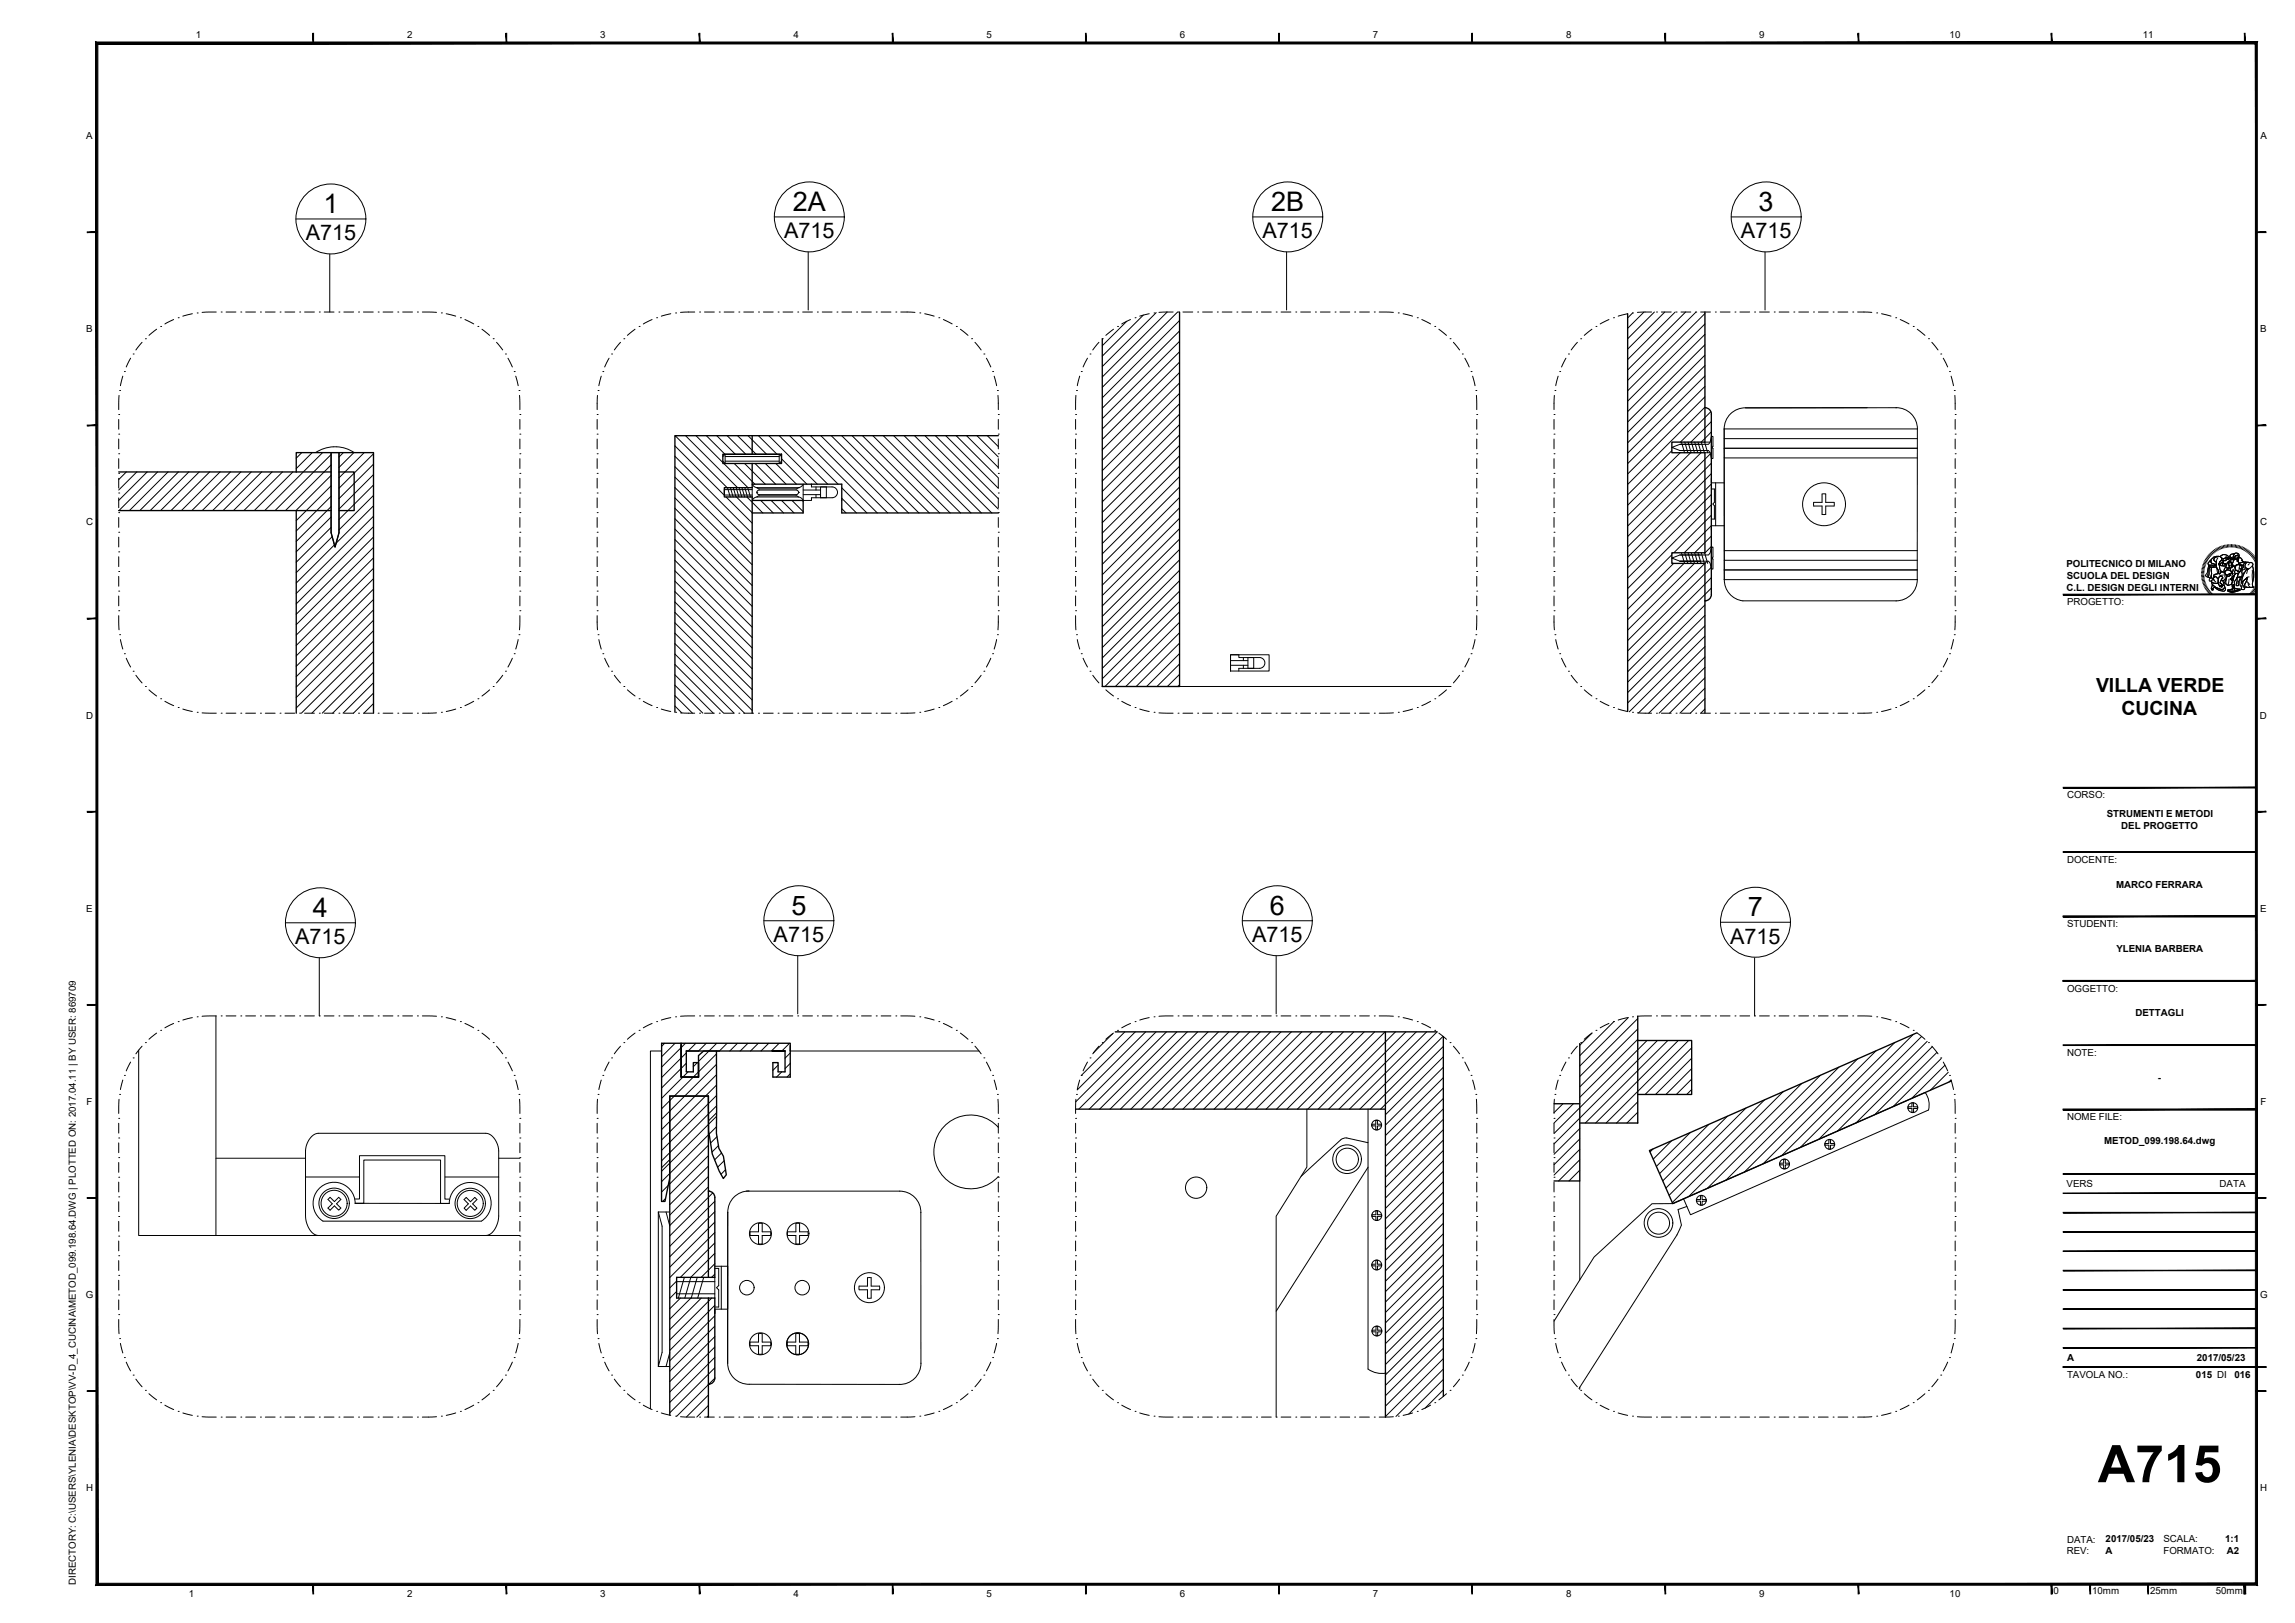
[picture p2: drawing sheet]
<svg xmlns="http://www.w3.org/2000/svg" width="594mm" height="420mm" viewBox="0 0 594 420" stroke-linecap="round" stroke-linejoin="round" font-family="sans-serif">
<defs><g id="words">
<text font-size="13.4" x="543" y="383.7">A715</text>
<g font-size="7">
<text x="83.7" y="55.1">1</text>
<text x="205.2" y="54.6">2A</text>
<text x="329.1" y="54.6">2B</text>
<text x="455.2" y="54.6">3</text>
<text x="81" y="237.3">4</text>
<text x="204.8" y="236.8">5</text>
<text x="328.7" y="236.8">6</text>
<text x="452.5" y="237.2">7</text>
</g>
<g font-size="5.6">
<text x="79.1" y="62.2">A715</text>
<text x="203" y="61.7">A715</text>
<text x="326.8" y="61.7">A715</text>
<text x="450.7" y="61.7">A715</text>
<text x="76.4" y="244.4">A715</text>
<text x="200.3" y="243.9">A715</text>
<text x="324.1" y="243.9">A715</text>
<text x="447.9" y="244.3">A715</text>
</g>
<g font-size="5">
<text x="542.6" y="179">VILLA VERDE</text>
<text x="549.2" y="185.1">CUCINA</text>
</g>
<g font-size="2.5">
<text x="50.7" y="10">1</text>
<text x="105.4" y="10">2</text>
<text x="155.4" y="10">3</text>
<text x="205.4" y="10">4</text>
<text x="255.4" y="10">5</text>
<text x="305.4" y="10">6</text>
<text x="355.4" y="10">7</text>
<text x="405.4" y="10">8</text>
<text x="455.4" y="10">9</text>
<text x="504.7" y="10">10</text>
<text x="554.7" y="10">11</text>
<text x="22.3" y="36">A</text>
<text x="585.1" y="36">A</text>
<text x="22.3" y="86">B</text>
<text x="585.1" y="86">B</text>
<text x="22.3" y="136">C</text>
<text x="585.1" y="136">C</text>
<text x="534.9" y="146.8">POLITECNICO DI MILANO</text>
<text x="535" y="149.9">SCUOLA DEL DESIGN</text>
<text x="535" y="152.9">C.L. DESIGN DEGLI INTERNI</text>
<text x="535.1" y="156.7">PROGETTO:</text>
<text x="22.3" y="186">D</text>
<text x="585" y="186">D</text>
<text x="535.1" y="206.7">CORSO:</text>
<text x="545.3" y="211.6">STRUMENTI E METODI</text>
<text x="549.1" y="214.7">DEL PROGETTO</text>
<text x="535.1" y="223.4">DOCENTE:</text>
<text x="547.7" y="229.8">MARCO FERRARA</text>
<text x="22.3" y="236">E</text>
<text x="585.1" y="236">E</text>
<text x="535.1" y="240">STUDENTI:</text>
<text x="547.8" y="246.5">YLENIA BARBERA</text>
<text x="535.1" y="256.7">OGGETTO:</text>
<text x="552.8" y="263.1">DETTAGLI</text>
<text x="535.1" y="273.4">NOTE:</text>
<text x="558.6" y="279.8">-</text>
<text x="22.4" y="286">F</text>
<text x="585.1" y="286">F</text>
<text x="535.1" y="290">NOME FILE:</text>
<text x="544.7" y="296.2">METOD_099.198.64.dwg</text>
<text x="534.9" y="307.3">VERS</text>
<text x="574.6" y="307.3">DATA</text>
<text x="22.2" y="336">G</text>
<text x="585" y="336">G</text>
<text x="535.1" y="352.3">A</text>
<text x="568.7" y="352.3">2017/05/23</text>
<text x="535.1" y="356.8">TAVOLA NO.:</text>
<text x="568.4" y="356.8">015 DI</text>
<text x="578.4" y="356.8">016</text>
<text x="22.3" y="386">H</text>
<text x="585.1" y="386">H</text>
<text x="535.1" y="399.4">DATA:</text>
<text x="545.1" y="399.3">2017/05/23</text>
<text x="560" y="399.3">SCALA:</text>
<text x="576" y="399.3">1:1</text>
<text x="535" y="402.3">REV:</text>
<text x="545.1" y="402.3">A</text>
<text x="560" y="402.3">FORMATO:</text>
<text x="576.4" y="402.3">A2</text>
<text x="19.6" y="410.4" transform="rotate(-90 19.6 410.4)">DIRECTORY: C:\USERS\YLENIA\DESKTOP\VV-D_4_CUCINA\METOD_099.198.64.DWG | PLOTTED ON: 2017.04.11 | BY USER: 869709</text>
<text x="48.9" y="413.5">1</text>
<text x="105.4" y="413.5">2</text>
<text x="155.4" y="413.5">3</text>
<text x="205.4" y="413.5">4</text>
<text x="255.4" y="413.5">5</text>
<text x="305.4" y="413.5">6</text>
<text x="355.4" y="413.5">7</text>
<text x="405.4" y="413.5">8</text>
<text x="455.4" y="413.5">9</text>
<text x="504.7" y="413.5">10</text>
<text x="531.6" y="412.6">0</text>
<text x="541.6" y="412.6">10mm</text>
<text x="556.6" y="412.6">25mm</text>
<text x="573.6" y="412.6">50mm</text>
</g>
</g></defs>
<!-- layer: ARREDI -->
<path d="M35.9 271.9v47.9h98.7M55.9 263v56.8M55.9 299.8h23.2M129.1 299.8h5.5M498.3 282.8l-65.3 28.8M408.9 359.1v.6" fill="none" stroke="#000" stroke-width=".26"/>
<!-- layer: TRATTEGGIO -->
<g fill="none" stroke="#000" stroke-width=".26">
<path d="M31.8 97.4l-.6 2.4M32.2 96.2h.1M33.8 92.7l-1.1 2.3M34.5 91.6h.1M36.8 88.6l-1.6 2M37.6 87.7h.1M40.5 85.2l-1.9 1.6M41.6 84.5h.1M44.9 82.7l-2.2 1.2M46.1 82.3h.1M49.8 81.2l-2.5 .6M51 81h.1"/>
<path d="M56 80.8l-3.7 .1M57.3 80.8h.1M58.5 80.8h2.6M62.3 80.8h.1M63.6 80.8h2.5M67.4 80.8h.1M68.7 80.8h2.5M72.5 80.8h.1M73.8 80.8h2.5M77.6 80.8h.1M78.8 80.8h2.6M82.7 80.8h.1"/>
<path d="M83.9 80.8h2.6M87.7 80.8h.1M89 80.8h2.5M92.8 80.8h.1M94.1 80.8h2.5M97.9 80.8h.1M99.2 80.8h2.5M103 80.8h.1M104.2 80.8h2.6M108.1 80.8h.1M109.3 80.8l3.7 .1M114.3 81h.1"/>
<path d="M115.5 81.2l2.5 .6M119.2 82.3h.1M120.4 82.7l2.2 1.2M123.7 84.5h.1M124.8 85.2l1.9 1.6M127.7 87.7h.1M128.5 88.6l1.6 2M130.8 91.6h.1M131.5 92.7l1.1 2.3M133.1 96.2h.1M133.5 97.4l.6 2.4M155.6 97.4l-.6 2.4"/>
<path d="M156 96.2h.1M157.7 92.7l-1.2 2.3M158.3 91.6h.1M160.6 88.6l-1.6 2M161.5 87.7h.1M164.4 85.2l-2 1.6M165.4 84.5h.1M168.8 82.7l-2.3 1.2M170 82.3h.1M173.6 81.2l-2.4 .6M174.9 81h.1M179.8 80.8l-3.6 .1"/>
<path d="M181.1 80.8h.1M182.4 80.8h2.5M186.2 80.8h.1M187.4 80.8h2.6M191.3 80.8h.1M192.5 80.8h2.6M196.3 80.8h.1M197.6 80.8h2.5M201.4 80.8h.1M202.7 80.8h2.5M206.5 80.8h.1M207.8 80.8h2.5"/>
<path d="M211.6 80.8h.1M212.8 80.8h2.6M216.7 80.8h.1M217.9 80.8h2.6M221.7 80.8h.1M223 80.8h2.5M226.8 80.8h.1M228.1 80.8h2.5M231.9 80.8h.1M233.2 80.8l3.6 .1M238.1 81h.1M239.4 81.2l2.4 .6"/>
<path d="M243 82.3h.1M244.2 82.7l2.3 1.2M247.6 84.5h.1M248.6 85.2l2 1.6M251.5 87.7h.1M252.4 88.6l1.6 2M254.7 91.6h.1M255.3 92.7l1.2 2.3M256.9 96.2h.1M257.4 97.4l.6 2.4M279.5 97.4l-.6 2.4M279.9 96.2h.1"/>
<path d="M281.5 92.7l-1.1 2.3M282.2 91.6h.1M284.5 88.6l-1.6 2M285.3 87.7h.1M288.2 85.2l-1.9 1.6M289.3 84.5h.1M292.6 82.7l-2.2 1.2M293.8 82.3h.1M297.5 81.2l-2.5 .6M298.7 81h.1M303.7 80.8l-3.7 .1M304.9 80.8h.1"/>
<path d="M306.2 80.8h2.6M310 80.8h.1M311.3 80.8h2.5M315.1 80.8h.1M316.4 80.8h2.5M320.2 80.8h.1M321.5 80.8h2.5M325.3 80.8h.1M326.5 80.8h2.6M330.3 80.8h.1M331.6 80.8h2.6M335.4 80.8h.1"/>
<path d="M336.7 80.8h2.5M340.5 80.8h.1M341.8 80.8h2.5M345.6 80.8h.1M346.9 80.8h2.5M350.7 80.8h.1M351.9 80.8h2.6M355.7 80.8h.1M357 80.8l3.7 .1M361.9 81h.1M363.2 81.2l2.5 .6M366.9 82.3h.1"/>
<path d="M368 82.7l2.3 1.2M371.4 84.5h.1M372.5 85.2l1.9 1.6M375.4 87.7h.1M376.2 88.6l1.6 2M378.5 91.6h.1M379.2 92.7l1.1 2.3M380.8 96.2h.1M381.2 97.4l.6 2.4M403.3 97.4l-.6 2.4M403.7 96.2h.1M405.3 92.7l-1.1 2.3"/>
<path d="M406 91.6h.1M408.3 88.6l-1.6 2M409.2 87.7h.1M412.1 85.2l-2 1.6M413.1 84.5h.1M416.5 82.7l-2.3 1.2M417.7 82.3h.1M421.3 81.2l-2.4 .6M422.6 81h.1M427.5 80.8l-3.7 .1M428.8 80.8h.1M430.1 80.8h2.5"/>
<path d="M433.9 80.8h.1M435.1 80.8h2.6M439 80.8h.1M440.2 80.8h2.6M444 80.8h.1M445.3 80.8h2.5M449.1 80.8h.1M450.4 80.8h2.5M454.2 80.8h.1M455.5 80.8h2.5M459.3 80.8h.1M460.5 80.8h2.6"/>
<path d="M464.4 80.8h.1M465.6 80.8h2.6M469.4 80.8h.1M470.7 80.8h2.5M474.5 80.8h.1M475.8 80.8h2.5M479.6 80.8h.1M480.9 80.8l3.6 .1M485.8 81h.1M487.1 81.2l2.4 .6M490.7 82.3h.1M491.9 82.7l2.3 1.2"/>
<path d="M495.3 84.5h.1M496.3 85.2l2 1.6M499.2 87.7h.1M500.1 88.6l1.6 2M502.4 91.6h.1M503 92.7l1.2 2.3M504.6 96.2h.1M505.1 97.4l.6 2.4M30.7 107.3h.1M30.7 112.4h.1M30.7 117.5h.1M30.7 108.6v2.5"/>
<path d="M30.7 113.7v2.5M30.7 118.7v2.6M30.8 102.4l-.1 3.6M31 101.1h.1M134.3 101.1h.1M134.5 102.4l.1 3.6M134.6 117.5h.1M134.6 112.4h.1M134.6 107.3h.1M134.6 108.6v2.5M134.6 113.7v2.5M134.6 118.7v2.6"/>
<path d="M154.6 117.5h.1M154.6 112.4h.1M154.6 107.3h.1M154.6 108.6v2.5M154.6 113.7v2.5M154.6 118.7v2.6M154.7 102.4l-.1 3.6M154.8 101.1h.1M258.2 101.1h.1M258.3 102.4l.1 3.6M258.4 107.3h.1M258.4 112.4h.1"/>
<path d="M258.4 117.5h.1M258.4 108.6v2.5M258.4 113.7v2.5M258.4 118.7v2.6M278.4 107.3h.1M278.4 112.4h.1M278.4 117.5h.1M278.4 108.6v2.5M278.4 113.7v2.5M278.4 118.7v2.6M278.5 102.4l-.1 3.6M278.7 101.1h.1"/>
<path d="M382 101.1h.1M382.2 102.4l.1 3.6M382.3 117.5h.1M382.3 112.4h.1M382.3 107.3h.1M382.3 108.6v2.5M382.3 113.7v2.5M382.3 118.7v2.6M402.3 117.5h.1M402.3 112.4h.1M402.3 107.3h.1M402.3 108.6v2.5"/>
<path d="M402.3 113.7v2.5M402.3 118.7v2.6M402.4 102.4l-.1 3.6M402.5 101.1h.1M505.9 101.1h.1M506 102.4l.1 3.6M506.1 107.3h.1M506.1 112.4h.1M506.1 117.5h.1M506.1 108.6v2.5M506.1 113.7v2.5M506.1 118.7v2.6"/>
<path d="M30.7 122.5h.1M30.7 127.6h.1M30.7 132.7h.1M30.7 137.8h.1M30.7 123.8v2.6M30.7 128.9v2.5M30.7 134v2.5M30.7 139.1v2.5M134.6 137.8h.1M134.6 132.7h.1M134.6 127.6h.1M134.6 122.5h.1"/>
<path d="M134.6 123.8v2.6M134.6 128.9v2.5M134.6 134v2.5M134.6 139.1v2.5M154.6 137.8h.1M154.6 132.7h.1M154.6 127.6h.1M154.6 122.5h.1M154.6 123.8v2.6M154.6 128.9v2.5M154.6 134v2.5M154.6 139.1v2.5"/>
<path d="M258.4 122.5h.1M258.4 127.6h.1M258.4 132.7h.1M258.4 137.8h.1M258.4 123.8v2.6M258.4 128.9v2.5M258.4 134v2.5M258.4 139.1v2.5M278.4 122.5h.1M278.4 127.6h.1M278.4 132.7h.1M278.4 137.8h.1"/>
<path d="M278.4 123.8v2.6M278.4 128.9v2.5M278.4 134v2.5M278.4 139.1v2.5M382.3 137.8h.1M382.3 132.7h.1M382.3 127.6h.1M382.3 122.5h.1M382.3 123.8v2.6M382.3 128.9v2.5M382.3 134v2.5M382.3 139.1v2.5"/>
<path d="M402.3 137.8h.1M402.3 132.7h.1M402.3 127.6h.1M402.3 122.5h.1M402.3 123.8v2.6M402.3 128.9v2.5M402.3 134v2.5M402.3 139.1v2.5M506.1 122.5h.1M506.1 127.6h.1M506.1 132.7h.1M506.1 137.8h.1"/>
<path d="M506.1 123.8v2.6M506.1 128.9v2.5M506.1 134v2.5M506.1 139.1v2.5M30.7 142.9h.1M30.7 147.9h.1M30.7 153h.1M30.7 158.1h.1M30.7 159.4l.1 3.7M30.7 144.1v2.6M30.7 149.2v2.6M30.7 154.3v2.5"/>
<path d="M134.6 159.4l-.1 3.7M134.6 158.1h.1M134.6 153h.1M134.6 147.9h.1M134.6 142.9h.1M134.6 144.1v2.6M134.6 149.2v2.6M134.6 154.3v2.5M154.6 159.4l.1 3.7M154.6 158.1h.1M154.6 153h.1M154.6 147.9h.1"/>
<path d="M154.6 142.9h.1M154.6 144.1v2.6M154.6 149.2v2.6M154.6 154.3v2.5M258.4 142.9h.1M258.4 147.9h.1M258.4 153h.1M258.4 158.1h.1M258.4 159.4l-.1 3.7M258.4 144.1v2.6M258.4 149.2v2.6M258.4 154.3v2.5"/>
<path d="M278.4 142.9h.1M278.4 147.9h.1M278.4 153h.1M278.4 158.1h.1M278.4 159.4l.1 3.7M278.4 144.1v2.6M278.4 149.2v2.6M278.4 154.3v2.5M382.3 159.4l-.1 3.7M382.3 158.1h.1M382.3 153h.1M382.3 147.9h.1"/>
<path d="M382.3 142.9h.1M382.3 144.1v2.6M382.3 149.2v2.6M382.3 154.3v2.5M402.3 159.4l.1 3.7M402.3 158.1h.1M402.3 153h.1M402.3 147.9h.1M402.3 142.9h.1M402.3 144.1v2.6M402.3 149.2v2.6M402.3 154.3v2.5"/>
<path d="M506.1 142.9h.1M506.1 147.9h.1M506.1 153h.1M506.1 158.1h.1M506.1 159.4l-.1 3.7M506.1 144.1v2.6M506.1 149.2v2.6M506.1 154.3v2.5M31 164.3h.1M31.2 165.6l.6 2.4M32.2 169.2h.1M32.7 170.4l1.1 2.3"/>
<path d="M34.5 173.8h.1M35.2 174.8l1.6 2M37.6 177.7h.1M38.6 178.6l1.9 1.6M126.7 178.6l-1.9 1.6M127.7 177.7h.1M130.1 174.8l-1.6 2M130.8 173.8h.1M132.6 170.4l-1.1 2.3M133.1 169.2h.1M134.1 165.6l-.6 2.4M134.3 164.3h.1"/>
<path d="M154.8 164.3h.1M155 165.6l.6 2.4M156 169.2h.1M156.5 170.4l1.2 2.3M158.3 173.8h.1M159 174.8l1.6 2M161.5 177.7h.1M162.4 178.6l2 1.6M250.6 178.6l-2 1.6M251.5 177.7h.1M254 174.8l-1.6 2M254.7 173.8h.1"/>
<path d="M256.5 170.4l-1.2 2.3M256.9 169.2h.1M258 165.6l-.6 2.4M258.2 164.3h.1M278.7 164.3h.1M278.9 165.6l.6 2.4M279.9 169.2h.1M280.4 170.4l1.1 2.3M282.2 173.8h.1M282.9 174.8l1.6 2M285.3 177.7h.1M286.3 178.6l1.9 1.6"/>
<path d="M374.4 178.6l-1.9 1.6M375.4 177.7h.1M377.8 174.8l-1.6 2M378.5 173.8h.1M380.3 170.4l-1.1 2.3M380.8 169.2h.1M381.8 165.6l-.6 2.4M382 164.3h.1M402.5 164.3h.1M402.7 165.6l.6 2.4M403.7 169.2h.1M404.2 170.4l1.1 2.3"/>
<path d="M406 173.8h.1M406.7 174.8l1.6 2M409.2 177.7h.1M410.1 178.6l2 1.6M498.3 178.6l-2 1.6M499.2 177.7h.1M501.7 174.8l-1.6 2M502.4 173.8h.1M504.2 170.4l-1.2 2.3M504.6 169.2h.1M505.7 165.6l-.6 2.4M505.9 164.3h.1"/>
<path d="M41.6 180.9h.1M42.7 181.6l2.3 1.1M46.1 183.2h.1M47.3 183.6l2.5 .6M51.1 184.4h.1M52.3 184.5l3.7 .1M57.3 184.6h.1M58.5 184.6h2.6M62.3 184.6h.1M63.6 184.6h2.5M67.4 184.6h.1M68.7 184.6h2.5"/>
<path d="M72.5 184.6h.1M73.8 184.6h2.5M77.6 184.6h.1M78.8 184.6h2.6M82.7 184.6h.1M83.9 184.6h2.6M87.7 184.6h.1M89 184.6h2.5M92.8 184.6h.1M94.1 184.6h2.5M97.9 184.6h.1M99.2 184.6h2.5"/>
<path d="M103 184.6h.1M104.2 184.6h2.6M108.1 184.6h.1M113 184.5l-3.7 .1M114.3 184.4h.1M118 183.6l-2.5 .6M119.2 183.2h.1M122.6 181.6l-2.2 1.1M123.7 180.9h.1M165.4 180.9h.1M166.5 181.6l2.3 1.1M170 183.2h.1"/>
<path d="M171.2 183.6l2.4 .6M174.9 184.4h.1M176.2 184.5l3.6 .1M181.1 184.6h.1M182.4 184.6h2.5M186.2 184.6h.1M187.4 184.6h2.6M191.3 184.6h.1M192.5 184.6h2.6M196.3 184.6h.1M197.6 184.6h2.5M201.4 184.6h.1"/>
<path d="M202.7 184.6h2.5M206.5 184.6h.1M207.8 184.6h2.5M211.6 184.6h.1M212.8 184.6h2.6M216.7 184.6h.1M217.9 184.6h2.6M221.7 184.6h.1M223 184.6h2.5M226.8 184.6h.1M228.1 184.6h2.5M231.9 184.6h.1"/>
<path d="M236.8 184.5l-3.6 .1M238.1 184.4h.1M241.8 183.6l-2.4 .6M243 183.2h.1M246.5 181.6l-2.3 1.1M247.6 180.9h.1M289.3 180.9h.1M290.4 181.6l2.2 1.1M293.8 183.2h.1M295 183.6l2.5 .6M298.7 184.4h.1M300 184.5l3.7 .1"/>
<path d="M304.9 184.6h.1M306.2 184.6h2.6M310 184.6h.1M311.3 184.6h2.5M315.1 184.6h.1M316.4 184.6h2.5M320.2 184.6h.1M321.5 184.6h2.5M325.3 184.6h.1M326.5 184.6h2.6M330.3 184.6h.1M331.6 184.6h2.6"/>
<path d="M335.4 184.6h.1M336.7 184.6h2.5M340.5 184.6h.1M341.8 184.6h2.5M345.6 184.6h.1M346.9 184.6h2.5M350.7 184.6h.1M351.9 184.6h2.6M355.7 184.6h.1M360.7 184.5l-3.7 .1M362 184.4h.1M365.7 183.6l-2.5 .6"/>
<path d="M366.9 183.2h.1M370.3 181.6l-2.3 1.1M371.4 180.9h.1M413.1 180.9h.1M414.2 181.6l2.3 1.1M417.7 183.2h.1M418.9 183.6l2.4 .6M422.6 184.4h.1M423.8 184.5l3.7 .1M428.8 184.6h.1M430.1 184.6h2.5M433.9 184.6h.1"/>
<path d="M435.1 184.6h2.6M439 184.6h.1M440.2 184.6h2.6M444 184.6h.1M445.3 184.6h2.5M449.1 184.6h.1M450.4 184.6h2.5M454.2 184.6h.1M455.5 184.6h2.5M459.3 184.6h.1M460.5 184.6h2.6M464.4 184.6h.1"/>
<path d="M465.6 184.6h2.6M469.4 184.6h.1M470.7 184.6h2.5M474.5 184.6h.1M475.8 184.6h2.5M479.6 184.6h.1M484.5 184.5l-3.6 .1M485.8 184.4h.1M489.5 183.6l-2.4 .6M490.7 183.2h.1M494.2 181.6l-2.3 1.1M495.3 180.9h.1"/>
<path d="M31.8 279.6l-.6 2.5M32.2 278.4h.1M33.8 274.9l-1.1 2.3M34.5 273.9h.1M36.8 270.8l-1.6 2M37.6 269.9h.1M40.5 267.4l-1.9 1.6M41.6 266.7h.1M44.9 264.9l-2.2 1.2M46.1 264.5h.1M49.8 263.4l-2.5 .7M51 263.2h.1"/>
<path d="M56 263l-3.7 .1M57.3 263h.1M58.5 263h2.6M62.3 263h.1M63.6 263h2.5M67.4 263h.1M68.7 263h2.5M72.5 263h.1M73.8 263h2.5M77.6 263h.1M78.8 263h2.6M82.7 263h.1"/>
<path d="M83.9 263h2.6M87.7 263h.1M89 263h2.5M92.8 263h.1M94.1 263h2.5M97.9 263h.1M99.2 263h2.5M103 263h.1M104.2 263h2.6M108.1 263h.1M109.3 263l3.7 .1M114.3 263.2h.1"/>
<path d="M115.5 263.4l2.5 .7M119.2 264.5h.1M120.4 264.9l2.2 1.2M123.7 266.7h.1M124.8 267.4l1.9 1.6M127.7 269.9h.1M128.5 270.8l1.6 2M130.8 273.9h.1M131.5 274.9l1.1 2.3M133.1 278.4h.1M133.5 279.6l.6 2.5M155.6 279.6l-.6 2.5"/>
<path d="M156 278.4h.1M157.7 274.9l-1.2 2.3M158.3 273.9h.1M160.6 270.8l-1.6 2M161.5 269.9h.1M164.4 267.4l-2 1.6M165.4 266.7h.1M168.8 264.9l-2.3 1.2M170 264.5h.1M173.6 263.4l-2.4 .7M174.9 263.2h.1M179.8 263l-3.6 .1"/>
<path d="M181.1 263h.1M182.4 263h2.5M186.2 263h.1M187.4 263h2.6M191.3 263h.1M192.5 263h2.6M196.3 263h.1M197.6 263h2.5M201.4 263h.1M202.7 263h2.5M206.5 263h.1M207.8 263h2.5"/>
<path d="M211.6 263h.1M212.8 263h2.6M216.7 263h.1M217.9 263h2.6M221.7 263h.1M223 263h2.5M226.8 263h.1M228.1 263h2.5M231.9 263h.1M233.2 263l3.6 .1M238.1 263.2h.1M239.4 263.4l2.4 .7"/>
<path d="M243 264.5h.1M244.2 264.9l2.3 1.2M247.6 266.7h.1M248.6 267.4l2 1.6M251.5 269.9h.1M252.4 270.8l1.6 2M254.7 273.9h.1M255.3 274.9l1.2 2.3M256.9 278.4h.1M257.4 279.6l.6 2.5M279.5 279.6l-.6 2.5M279.9 278.4h.1"/>
<path d="M281.5 274.9l-1.1 2.3M282.2 273.9h.1M284.5 270.8l-1.6 2M285.3 269.9h.1M288.2 267.4l-1.9 1.6M289.3 266.7h.1M292.6 264.9l-2.2 1.2M293.8 264.5h.1M297.5 263.4l-2.5 .7M298.7 263.2h.1M303.7 263l-3.7 .1M304.9 263h.1"/>
<path d="M306.2 263h2.6M310 263h.1M311.3 263h2.5M315.1 263h.1M316.4 263h2.5M320.2 263h.1M321.5 263h2.5M325.3 263h.1M326.5 263h2.6M330.3 263h.1M331.6 263h2.6M335.4 263h.1"/>
<path d="M336.7 263h2.5M340.5 263h.1M341.8 263h2.5M345.6 263h.1M346.9 263h2.5M350.7 263h.1M351.9 263h2.6M355.7 263h.1M357 263l3.7 .1M361.9 263.2h.1M363.2 263.4l2.5 .7M366.9 264.5h.1"/>
<path d="M368 264.9l2.3 1.2M371.4 266.7h.1M372.5 267.4l1.9 1.6M375.4 269.9h.1M376.2 270.8l1.6 2M378.5 273.9h.1M379.2 274.9l1.1 2.3M380.8 278.4h.1M381.2 279.6l.6 2.5M403.3 279.6l-.6 2.5M403.7 278.4h.1M405.3 274.9l-1.1 2.3"/>
<path d="M406 273.9h.1M408.3 270.8l-1.6 2M409.2 269.9h.1M412.1 267.4l-2 1.6M413.1 266.7h.1M416.5 264.9l-2.3 1.2M417.7 264.5h.1M421.3 263.4l-2.4 .7M422.6 263.2h.1M427.5 263l-3.7 .1M428.8 263h.1M430.1 263h2.5"/>
<path d="M433.9 263h.1M435.1 263h2.6M439 263h.1M440.2 263h2.6M444 263h.1M445.3 263h2.5M449.1 263h.1M450.4 263h2.5M454.2 263h.1M455.5 263h2.5M459.3 263h.1M460.5 263h2.6"/>
<path d="M464.4 263h.1M465.6 263h2.6M469.4 263h.1M470.7 263h2.5M474.5 263h.1M475.8 263h2.5M479.6 263h.1M480.9 263l3.6 .1M485.8 263.2h.1M487.1 263.4l2.4 .7M490.7 264.5h.1M491.9 264.9l2.3 1.2"/>
<path d="M495.3 266.7h.1M496.3 267.4l2 1.6M499.2 269.9h.1M500.1 270.8l1.6 2M502.4 273.9h.1M503 274.9l1.2 2.3M504.6 278.4h.1M505.1 279.6l.6 2.5M30.7 289.5h.1M30.7 294.6h.1M30.7 299.7h.1M30.7 290.8v2.5"/>
<path d="M30.7 295.9v2.5M30.8 284.6l-.1 3.7M31 283.3h.1M134.3 283.3h.1M134.5 284.6l.1 3.7M134.6 299.7h.1M134.6 294.6h.1M134.6 289.5h.1M134.6 290.8v2.5M134.6 295.9v2.5M154.6 289.5h.1M154.6 294.6h.1"/>
<path d="M154.6 299.7h.1M154.6 290.8v2.5M154.6 295.9v2.5M154.7 284.6l-.1 3.7M154.8 283.3h.1M258.2 283.3h.1M258.3 284.6l.1 3.7M258.4 299.7h.1M258.4 294.6h.1M258.4 289.5h.1M258.4 290.8v2.5M258.4 295.9v2.5"/>
<path d="M278.4 289.5h.1M278.4 294.6h.1M278.4 299.7h.1M278.4 290.8v2.5M278.4 295.9v2.5M278.5 284.6l-.1 3.7M278.7 283.3h.1M382 283.3h.1M382.2 284.6l.1 3.7M382.3 299.7h.1M382.3 294.6h.1M382.3 289.5h.1"/>
<path d="M382.3 290.8v2.5M382.3 295.9v2.5M402.3 289.5h.1M402.3 294.6h.1M402.3 299.7h.1M402.3 290.8v2.5M402.3 295.9v2.5M402.4 284.6l-.1 3.7M402.5 283.3h.1M505.9 283.3h.1M506 284.6l.1 3.7M506.1 299.7h.1"/>
<path d="M506.1 294.6h.1M506.1 289.5h.1M506.1 290.8v2.5M506.1 295.9v2.5M30.7 304.8h.1M30.7 309.8h.1M30.7 314.9h.1M30.7 301v2.5M30.7 306v2.6M30.7 311.1v2.6M30.7 316.2v2.5M134.6 314.9h.1"/>
<path d="M134.6 309.8h.1M134.6 304.8h.1M134.6 301v2.5M134.6 306v2.6M134.6 311.1v2.6M134.6 316.2v2.5M154.6 304.8h.1M154.6 309.8h.1M154.6 314.9h.1M154.6 301v2.5M154.6 306v2.6M154.6 311.1v2.6"/>
<path d="M154.6 316.2v2.5M258.4 314.9h.1M258.4 309.8h.1M258.4 304.8h.1M258.4 301v2.5M258.4 306v2.6M258.4 311.1v2.6M258.4 316.2v2.5M278.4 304.8h.1M278.4 309.8h.1M278.4 314.9h.1M278.4 301v2.5"/>
<path d="M278.4 306v2.6M278.4 311.1v2.6M278.4 316.2v2.5M382.3 314.9h.1M382.3 309.8h.1M382.3 304.8h.1M382.3 301v2.5M382.3 306v2.6M382.3 311.1v2.6M382.3 316.2v2.5M402.3 304.8h.1M402.3 309.8h.1"/>
<path d="M402.3 314.9h.1M402.3 301v2.5M402.3 306v2.6M402.3 311.1v2.6M402.3 316.2v2.5M506.1 314.9h.1M506.1 309.8h.1M506.1 304.8h.1M506.1 301v2.5M506.1 306v2.6M506.1 311.1v2.6M506.1 316.2v2.5"/>
<path d="M30.7 320h.1M30.7 325.1h.1M30.7 330.2h.1M30.7 335.2h.1M30.7 321.3v2.5M30.7 326.4v2.5M30.7 331.4v2.6M30.7 336.5v2.6M134.6 335.2h.1M134.6 330.2h.1M134.6 325.1h.1M134.6 320h.1"/>
<path d="M134.6 321.3v2.5M134.6 326.4v2.5M134.6 331.4v2.6M134.6 336.5v2.6M154.6 320h.1M154.6 325.1h.1M154.6 330.2h.1M154.6 335.2h.1M154.6 321.3v2.5M154.6 326.4v2.5M154.6 331.4v2.6M154.6 336.5v2.6"/>
<path d="M258.4 335.2h.1M258.4 330.2h.1M258.4 325.1h.1M258.4 320h.1M258.4 321.3v2.5M258.4 326.4v2.5M258.4 331.4v2.6M258.4 336.5v2.6M278.4 320h.1M278.4 325.1h.1M278.4 330.2h.1M278.4 335.2h.1"/>
<path d="M278.4 321.3v2.5M278.4 326.4v2.5M278.4 331.4v2.6M278.4 336.5v2.6M382.3 335.2h.1M382.3 330.2h.1M382.3 325.1h.1M382.3 320h.1M382.3 321.3v2.5M382.3 326.4v2.5M382.3 331.4v2.6M382.3 336.5v2.6"/>
<path d="M402.3 320h.1M402.3 325.1h.1M402.3 330.2h.1M402.3 335.2h.1M402.3 321.3v2.5M402.3 326.4v2.5M402.3 331.4v2.6M402.3 336.5v2.6M506.1 335.2h.1M506.1 330.2h.1M506.1 325.1h.1M506.1 320h.1"/>
<path d="M506.1 321.3v2.5M506.1 326.4v2.5M506.1 331.4v2.6M506.1 336.5v2.6M30.7 340.3h.1M30.7 341.6l.1 3.7M31 346.5h.1M31.2 347.8l.6 2.4M32.2 351.4h.1M32.7 352.6l1.1 2.3M34.5 356h.1M35.2 357l1.6 2"/>
<path d="M37.6 359.9h.1M127.7 359.9h.1M130.1 357l-1.6 2M130.8 356h.1M132.6 352.6l-1.1 2.3M133.1 351.4h.1M134.1 347.8l-.6 2.4M134.3 346.5h.1M134.6 341.6l-.1 3.7M134.6 340.3h.1M154.6 340.3h.1M154.6 341.6l.1 3.7"/>
<path d="M154.8 346.5h.1M155 347.8l.6 2.4M156 351.4h.1M156.5 352.6l1.2 2.3M158.3 356h.1M159 357l1.6 2M161.5 359.9h.1M251.5 359.9h.1M254 357l-1.6 2M254.7 356h.1M256.5 352.6l-1.2 2.3M256.9 351.4h.1"/>
<path d="M258 347.8l-.6 2.4M258.2 346.5h.1M258.4 341.6l-.1 3.7M258.4 340.3h.1M278.4 340.3h.1M278.4 341.6l.1 3.7M278.7 346.5h.1M278.9 347.8l.6 2.4M279.9 351.4h.1M280.4 352.6l1.1 2.3M282.2 356h.1M282.9 357l1.6 2"/>
<path d="M285.3 359.9h.1M375.4 359.9h.1M377.8 357l-1.6 2M378.5 356h.1M380.3 352.6l-1.1 2.3M380.8 351.4h.1M381.8 347.8l-.6 2.4M382 346.5h.1M382.3 341.6l-.1 3.7M382.3 340.3h.1M402.3 340.3h.1M402.3 341.6l.1 3.7"/>
<path d="M402.5 346.5h.1M402.7 347.8l.6 2.4M403.7 351.4h.1M404.2 352.6l1.1 2.3M406 356h.1M406.7 357l1.6 2M409.2 359.9h.1M499.2 359.9h.1M501.7 357l-1.6 2M502.4 356h.1M504.2 352.6l-1.2 2.3M504.6 351.4h.1"/>
<path d="M505.7 347.8l-.6 2.4M505.9 346.5h.1M506.1 341.6l-.1 3.7M506.1 340.3h.1M38.6 360.8l1.9 1.6M41.6 363.1h.1M42.7 363.8l2.3 1.1M46.1 365.4h.1M47.3 365.8l2.5 .6M51.1 366.6h.1M52.3 366.8l3.7 .1M57.3 366.9h.1"/>
<path d="M58.5 366.9h2.6M62.3 366.9h.1M63.6 366.9h2.5M67.4 366.9h.1M68.7 366.9h2.5M72.5 366.9h.1M73.8 366.9h2.5M77.6 366.9h.1M78.8 366.9h2.6M82.7 366.9h.1M83.9 366.9h2.6M87.7 366.9h.1"/>
<path d="M89 366.9h2.5M92.8 366.9h.1M94.1 366.9h2.5M97.9 366.9h.1M99.2 366.9h2.5M103 366.9h.1M104.2 366.9h2.6M108.1 366.9h.1M113 366.8l-3.7 .1M114.3 366.6h.1M118 365.8l-2.5 .6M119.2 365.4h.1"/>
<path d="M122.6 363.8l-2.2 1.1M123.7 363.1h.1M126.7 360.8l-1.9 1.6M162.4 360.8l2 1.6M165.4 363.1h.1M166.5 363.8l2.3 1.1M170 365.4h.1M171.2 365.8l2.4 .6M174.9 366.6h.1M176.2 366.8l3.6 .1M181.1 366.9h.1M182.4 366.9h2.5"/>
<path d="M186.2 366.9h.1M187.4 366.9h2.6M191.3 366.9h.1M192.5 366.9h2.6M196.3 366.9h.1M197.6 366.9h2.5M201.4 366.9h.1M202.7 366.9h2.5M206.5 366.9h.1M207.8 366.9h2.5M211.6 366.9h.1M212.8 366.9h2.6"/>
<path d="M216.7 366.9h.1M217.9 366.9h2.6M221.7 366.9h.1M223 366.9h2.5M226.8 366.9h.1M228.1 366.9h2.5M231.9 366.9h.1M236.8 366.8l-3.6 .1M238.1 366.6h.1M241.8 365.8l-2.4 .6M243 365.4h.1M246.5 363.8l-2.3 1.1"/>
<path d="M247.6 363.1h.1M250.6 360.8l-2 1.6M286.3 360.8l1.9 1.6M289.3 363.1h.1M290.4 363.8l2.2 1.1M293.8 365.4h.1M295 365.8l2.5 .6M298.7 366.6h.1M300 366.8l3.7 .1M304.9 366.9h.1M306.2 366.9h2.6M310 366.9h.1"/>
<path d="M311.3 366.9h2.5M315.1 366.9h.1M316.4 366.9h2.5M320.2 366.9h.1M321.5 366.9h2.5M325.3 366.9h.1M326.5 366.9h2.6M330.3 366.9h.1M331.6 366.9h2.6M335.4 366.9h.1M336.7 366.9h2.5M340.5 366.9h.1"/>
<path d="M341.8 366.9h2.5M345.6 366.9h.1M346.9 366.9h2.5M350.7 366.9h.1M351.9 366.9h2.6M355.7 366.9h.1M360.7 366.8l-3.7 .1M362 366.6h.1M365.7 365.8l-2.5 .6M366.9 365.4h.1M370.3 363.8l-2.3 1.1M371.4 363.1h.1"/>
<path d="M374.4 360.8l-1.9 1.6M410.1 360.8l2 1.6M413.1 363.1h.1M414.2 363.8l2.3 1.1M417.7 365.4h.1M418.9 365.8l2.4 .6M422.6 366.6h.1M423.8 366.8l3.7 .1M428.8 366.9h.1M430.1 366.9h2.5M433.9 366.9h.1M435.1 366.9h2.6"/>
<path d="M439 366.9h.1M440.2 366.9h2.6M444 366.9h.1M445.3 366.9h2.5M449.1 366.9h.1M450.4 366.9h2.5M454.2 366.9h.1M455.5 366.9h2.5M459.3 366.9h.1M460.5 366.9h2.6M464.4 366.9h.1M465.6 366.9h2.6"/>
<path d="M469.4 366.9h.1M470.7 366.9h2.5M474.5 366.9h.1M475.8 366.9h2.5M479.6 366.9h.1M484.5 366.8l-3.6 .1M485.8 366.6h.1M489.5 365.8l-2.4 .6M490.7 365.4h.1M494.2 363.8l-2.3 1.1M495.3 363.1h.1M498.3 360.8l-2 1.6"/>
</g>
<!-- layer: VITI E CERNIERE -->
<g fill="none" stroke="#000" stroke-width=".26">
<path d="M78.1 117.2l-1.4 1.4M80.8 117.2l-4.1 4.1M81.7 117.2a9 9 0 0 1 10 0M83.5 117.2l-15 15M85.7 117.7l-14.5 14.5M85.7 117.2h2.1v20.7l-1.1 3.7-1-3.7zM88.9 117.2l-1.1 1.1M91.6 117.2l-3.8 3.8M94.3 117.2l-6.5 6.5M96.7 117.5l-8.9 8.9M174.7 118.1l20 20M174.7 115.4l12.8 12.8"/>
<path d="M174.8 112.8l13.4 13.5M177.5 112.8l13.4 13.5M180.2 112.8l6.9 6.9M182.8 112.8l4.8 4.8-.5 .6M185.5 112.8l4.8 4.8M187.1 119.4l.6 .6M187.4 120l6.2 6.3M187.7 119.4h14M187.7 118.2h14M188.2 112.8l4.8 4.8M190.1 120l5.3 5.3M190.9 112.8l4.8 4.8"/>
<path d="M192.7 120l5.4 5.3M193.6 112.8l4.8 4.8M195.4 120l5.4 5.3M196.3 112.8l4.8 4.8M198.1 120l5.4 5.3M199 112.8l12.6 12.5M200.8 120l5.4 5.3M201.7 117.6h-14v2.4h14M201.7 112.8l12.6 12.5M201.7 117.6l.6 .6M201.7 117.6v2.4M202.3 118.8l6.6 6.5"/>
<path d="M202.3 119.4l-.6 .6M204.4 112.8l12.6 12.5M207.1 112.8l20 20M209.8 112.8l20 20M212.5 112.8l20 20M215.2 112.8l20 20M217.9 112.8l20 20M220.6 112.8l20 20M223.3 112.8l20 20M226 112.8l20 20M228.6 112.8l20.1 20M231.3 112.8l20 20"/>
<path d="M234 112.8l20 20M236.7 112.8l20 20M239.4 112.8l19 19M242.1 112.8l16.3 16.3M244.8 112.8l13.6 13.6M247.5 112.8l10.9 10.9M250.2 112.8l8.2 8.2M252.9 112.8l5.5 5.5M255.6 112.8l2.8 2.8M434.9 116.6l-2.1-.8 2.1-.8h7.4l.4-.5 .3-1.5h.4v2.5l-.3 .3 .3 .3v2.6h-.4l-.3-1.5-.4-.6h-7.4h5.3M434.9 115h5.2M435.3 114.5l.8 2.7"/>
<path d="M436.1 114.5l.8 2.7M437 114.5l.8 2.7M437.8 114.5l.8 2.7M438.7 114.5l.8 2.7M439.5 114.5l.8 2.7M440.4 114.5l.8 2.7M441.2 114.5l.8 2.7M441.3 105.6h.1M441.3 114.5h1.4M441.3 117.2h1.4M446.3 113.6h50M446.3 116h50"/>
<path d="M446.3 118.5h50M451.9 105.6a5.5 5.5 0 0 0-5.6 5.5l50-.1M490.8 105.5a5.5 5.5 0 0 1 5.5 5.5M491 105.6h-39.1M496.3 111v39.1h-50v-39.1M32.7 122.2l-2 2M35.4 122.2l-4.7 4.7M38.1 122.2l-7.4 7.3M40.8 122.2l-10 10M43.5 122.2l-10 10M46.2 122.2l-10 10M48.9 122.2l-10 10"/>
<path d="M51.6 122.2l-10 10M54.3 122.2l-10 10M57 122.2l-10 10M59.7 122.2l-10 10M62.3 122.2l-9.9 10M65 122.2l-10 10M67.7 122.2l-10 10M70.4 122.2l-10 10M73.1 122.2l-10 10M75.8 122.2l-10 10M85.7 120.4l-11.8 11.8M85.7 123.1l-9.1 9.1"/>
<path d="M85.7 125.8l-9 9M85.7 128.5l-9 9M85.7 131.1l-9 9.1M85.7 133.8l-9 9.1M85.7 136.5l-9 9.1M86 138.9l-9.3 9.3M96.7 122.9l-8.9 8.9M96.7 125.6l-8.9 8.9M96.7 120.2l-8.9 8.9M96.7 128.3l-8.9 8.9M96.7 130.9l-9.7 9.7M96.7 133.6l-20 20"/>
<path d="M96.7 136.3l-20 20M96.7 139l-20 20M174.7 139.7l20 20M174.7 137l20 20M174.7 134.3l20 20M174.7 131.6l20 20M174.7 128.9l20 20M174.7 126.2l20 20M174.7 123.5l20 20M174.7 120.8l20 20M187.9 128.7l6.8 6.7M188.3 126.3l.7 2.4"/>
<path d="M189.1 126.3l.7 2.4M189.8 126.3l.7 2.4M190.6 126.3l.7 2.4M190.6 128.7l4.2 4.1M191.3 126.3l.7 2.4M192.1 126.3l.7 2.4M192.8 126.3l.7 2.4M193.3 128.7l4.2 4.1M193.6 126.3l.7 2.4M194.7 126.7h-7.2v1.5h7.2M194.7 126.3v2.4M194.7 129.5l.5-.6 .7-.2 10.8-.1 .7 .3 .5 .6"/>
<path d="M194.7 125.3l.5 .7 .7 .2M195.9 127.5h.1M195.9 126.3h.1M195.9 126.3h10.8M196 126.2l.5 .3M196 128.6l.5-.3 9.6 .1 .5 .2M196.1 127l.4-.1h9.6a.6 .6 0 0 1 .6 .6 .6 .6 0 0 1-.6 .6h-9.6l-.5-.4zM196.5 126.6h9.6M196.9 129.6l3.3 3.2M199.6 129.6l3.2 3.2M202.3 129.6l3.2 3.2M205 129.6l2.9 2.9"/>
<path d="M206.6 126.2l-.5 .3M206.7 126.2l.7-.2 .5-.7v4.3M206.7 127.5h.1M206.7 126.3h.1M207.7 129.6l.2 .2M207.9 128.1h4.5M207.9 126.9h4.5M210.1 125.3v.8h5.3a1.4 1.4 0 0 1 1.4 1.4 1.4 1.4 0 0 1-1.4 1.4h-5.3v.7h-2.2M211.2 126.1v.8M211.2 128.1v.8M212.4 128.9v-2.8h1.5v2.8M217.9 131.7l1.1 1.1"/>
<path d="M217.9 129l3.8 3.8M217.9 126.3l6.5 6.5M443 123.9v1.1h3.3M443 126.6h.8v3.5l-.4 .4 .4 .4v3.5h-.8M444.1 125v11.1M446.3 136.1h-3.3v1.1M471.7 127.9h.9v2.2l2.2-.1v1h-2.2v2.2h-.9v-2.2h-2.2v-.9h2.2zM86.6 141.1l-9.9 9.8M96.7 141.7l-20 20M96.7 144.4l-20 20M96.7 147.1l-20 20M96.7 149.8l-20 20"/>
<path d="M96.7 152.5l-20 20M96.7 155.2l-20 20M96.7 157.9l-20 20M174.7 158.5l20 20M174.7 155.8l20 20M174.7 153.1l20 20M174.7 150.4l20 20M174.7 147.8l20 19.9M174.7 145.1l20 20M174.7 142.4l20 20M434.9 145.3l-2.1-.8 2.1-.8h7.4l.4-.6 .3-1.5h.4v2.6l-.3 .3 .3 .3v2.5h-.4l-.3-1.4-.4-.6h-7.4h5.3M434.9 143.7h5.2"/>
<path d="M435.3 143.1l.8 2.8M436.1 143.1l.8 2.8M437 143.1l.8 2.8M437.8 143.1l.8 2.8M438.7 143.1l.8 2.8M439.5 143.1l.8 2.8M440.4 143.1l.8 2.8M441.2 143.1l.8 2.8M441.3 155.5h.1M446.3 147.5h50M446.3 145h50M446.3 142.6h50"/>
<path d="M446.3 150a5.5 5.5 0 0 0 4.9 5.5M451.2 155.5h39.7M496.3 150a5.5 5.5 0 0 1-5.5 5.5M96.7 160.6l-20 20M96.7 163.3l-20 20M96.7 166l-18.7 18.6M96.7 168.7l-16 15.9M96.7 171.4l-13.3 13.2M96.7 174l-10.6 10.6M96.7 176.7l-7.9 7.9M96.7 179.4l-5.2 5.2M174.7 177.4l7.2 7.2"/>
<path d="M174.7 174.7l9.9 9.9M174.7 172l12.6 12.6M174.7 169.3l15.3 15.3M174.7 166.6l18 18M174.7 163.9l20 20M174.7 161.2l20 20M318.5 169.5h2.2v.7h5.3a1.4 1.4 0 0 1 1.4 1.4 1.4 1.4 0 0 1-1.4 1.4h-5.3v.7M318.5 172.2h4.5M318.5 171h4.5M321.9 170.2v.8M321.9 172.2v.8M323 170.2h1.5v2.8h-1.5z"/>
<path d="M96.7 182.1l-2.5 2.5M174.7 182.8l1.8 1.8M174.7 180.1l4.6 4.5M204.6 272.1h48.8M258.4 291.9a9.6 9.6 0 0 0-13.7-.6 9.6 9.6 0 0 0 0 13.8 9.6 9.6 0 0 0 13.7-.5M338.3 287.1v15l-8 12.7v52.1M354.1 287.1v67.3l1.9 .9 1.4 .3 1.4-.2M354.1 295.8l-5.5-1.2-1 .1-10.8 9.8M355.1 291h1v-.9h.5v.9h.9v.5h-.9v1h-.5v-1h-.9zM472.4 296h1v-.9h.4v.9h1v.5h-1v.9h-.4v-.9h-1zM493.9 286.5v.5M494.9 285.6v.9h-1"/>
<path d="M494.9 285.6h.4M495.3 285.6v.9h1v.2v.3h-1v.9h-.4v-.9h-1M498.3 282.8l.7 1.2 .3 1.3-.1 2.1-61.6 27.1-1.8-4.2M79.1 304.7v10.1a5.1 5.1 0 0 0 2.8 5h43.8a3.8 3.8 0 0 0 3.1-3.4l.3-1.6v-16.8a4.3 4.3 0 0 0-3.4-4.6h-43.2a3.8 3.8 0 0 0-3.3 3.4l-.1 7.9h14M84.9 310.5l.5-.5 1.2 1.1 1.1-1.1 .5 .5-1.1 1.1 1.1 1.1-.5 .6-1.1-1.1-1.2 1.1-.5-.6 1.1-1.1zM91.9 310.4h1.2v-11.2h22.1v11.2h1.1M91.9 311.5a5.4 5.4 0 0 0-8.1-4.8 5.4 5.4 0 0 0-.2 9.4h41a5.4 5.4 0 0 0-.3-9.3 5.4 5.4 0 0 0-8 4.7M94.2 300.3h19.8v11.2h2.3h-24.4h2.3zM115.2 304.7h13.9M120.1 310.5l.6-.5 1.1 1.1 1.1-1.1 .6 .5-1.1 1.2 1.1 1.1-.6 .5-1.1-1.1-1.1 1.1-.6-.5 1.1-1.1zM170.4 313.8l1 3.6v32.7l-1 3.7zM170.4 313.8h3"/>
<path d="M172.4 313.8l1 3.5M188.4 313.8v39.1M193.2 308.4h39.7M193.9 308.3a5.5 5.5 0 0 0-5.5 5.6M196.4 316.7h.9v2.2h2.2v.9h-2.2v2.2h-1v-2.2h-2.1v-.9h2.1zM206 316.7h1v2.2h2.1v.9h-2.1v2.2h-1v-2.2h-2.1v-.9h2.1zM232.9 308.4a5.5 5.5 0 0 1 5.5 5.5M238.4 313.9v39.1M354.1 302.2l-23.8 37.2M355.2 314.5h1v-1h.2h.2v1h1v.2v.2h-1v1h-.4v-1h-1M355.2 314.5v.4M408.9 305.7v25.6"/>
<path d="M433 311.6h-5.4l-15 13.8-10.3 16.6M436.7 312.3l-2.3 .8 .8 4-1.1 2.6-25.4 39.8M440.2 309.5h.4v1h1v.5h-1v.9h-.4v-.9h-1v-.5h1zM460.7 301.1h1v-1h.4v1h1v.5h-1v.9h-.4v-.9h-1zM175.2 331.8h9.8M175.2 334.9h9.8M177.2 330.7l-1.6 5.3M178.8 330.7l-1.5 5.3M180.5 330.7l-1.6 5.3M182.2 330.7l-1.6 5.3M185 327.8h3.4v11.1h-3.4M185 328.4h1v4.4l-.5 .6 .5 .5v4.5h-1"/>
<path d="M185 330.7v5.3M186.7 327.8v11.1M222.4 333.9h2.2v2.2h.3h.6v-2.2h2.2M222.4 333.9v-1h2.2v-2.1l.3-.1 .6 .1v2.1h2.2v1M356.1 326.3h.5v1h1v.4h-1v1h-.5v-1h-.9v-.4h.9zM170.4 353.8h3M173.4 350.2l-1 3.6M188.4 352.9a5.5 5.5 0 0 0 5.5 5.5h39.1M196.4 345.3h.9v2.1h2.2v1h-2.2v2.1h-1v-2.1h-2.1v-1h2.1zM206 345.3h.9v2.1h2.2v1h-2.2v2.1h-.9v-2.1h-2.2v-1h2.2zM238.4 352.9a5.5 5.5 0 0 1-5.6 5.5M355.2 344.4h1v-1h.4v1h1v.4h-1v1h-.4v-1h-1z"/>
<circle cx="472.2" cy="130.5" r="5.6"/>
<circle cx="356.4" cy="291.3" r="1.29"/>
<circle cx="473.6" cy="296.2" r="1.29"/>
<circle cx="495.1" cy="286.7" r="1.29"/>
<circle cx="86.5" cy="311.5" r="3.9"/>
<circle cx="86.5" cy="311.5" r="3.4"/>
<circle cx="121.7" cy="311.5" r="3.9"/>
<circle cx="121.7" cy="311.5" r="3.4"/>
<circle cx="196.8" cy="319.4" r="2.84"/>
<circle cx="206.6" cy="319.4" r="2.84"/>
<circle cx="309.6" cy="307.5" r="2.76"/>
<circle cx="348.7" cy="300.1" r="3.7"/>
<circle cx="348.8" cy="300.1" r="2.88"/>
<circle cx="356.4" cy="314.7" r="1.29"/>
<circle cx="429.3" cy="316.6" r="3.7"/>
<circle cx="429.3" cy="316.7" r="2.84"/>
<circle cx="440.4" cy="310.7" r="1.29"/>
<circle cx="461.9" cy="301.3" r="1.29"/>
<circle cx="193.3" cy="333.4" r="1.88"/>
<circle cx="207.7" cy="333.4" r="1.88"/>
<circle cx="225.1" cy="333.4" r="3.9"/>
<circle cx="356.4" cy="327.5" r="1.29"/>
<circle cx="196.8" cy="347.9" r="2.84"/>
<circle cx="206.5" cy="347.9" r="2.84"/>
<circle cx="356.4" cy="344.6" r="1.29"/>
</g>
<!-- layer: A-FURN -->
<g fill="none" stroke="#000" stroke-width=".26">
<path d="M422.6 81l-1.3 1.3M425.6 80.8l-4.3 4.2M428.3 80.8l-7 6.9M430.9 80.8l-9.6 9.6M433.6 80.8l-12.3 12.3M436.3 80.8l-15 15M439 80.8l-17.7 17.7M441.3 81.2l-20 20M441.3 83.9l-20 20M441.3 86.6l-20 20M441.3 89.3l-20 20M441.3 91.9l-20 20"/>
<path d="M441.3 94.6l-20 20M441.3 97.3l-20 20M432.8 116.7l-11.5 11.4M434.9 117.2l-13.6 13.6M437.6 117.2l-16.3 16.3M440.3 117.2l-19 19M441.3 100l-20 20M441.3 102.7l-20 20M441.3 105.4l-20 20M442.8 117.5l-21.5 21.4M442.9 106.6l-7.9 7.9M443 109.1l-5.3 5.4"/>
<path d="M443 111.8l-2.6 2.7M443 119.9l-21.7 21.7M443 122.6l-21.7 21.7M443 125.3l-21.7 21.7M443 128l-21.7 21.7M443 130.7l-21.7 21.7M443 133.4l-9.7 9.7M443 136.1l-7 7M443 138.8l-4.3 4.3M432.8 143.6l-11.5 11.4M433.2 145.9l-11.9 11.8M435.9 145.9l-14.6 14.5"/>
<path d="M438.6 145.9l-17.3 17.2M441.2 145.9l-19.9 19.9M441.3 156.6l-20 20M441.3 159.3l-20 20M441.9 145.3l-.6 .6M442.9 146.9l-21.6 21.6M443 149.5l-21.7 21.7M443 152.2l-21.7 21.7M443 141.5l-1.7 1.7M305.3 177.7h70.1M318.5 169.5h10v4.2h-10zM441.3 162l-20 20"/>
<path d="M441.3 164.7l-19.5 19.6M441.3 167.4l-17.2 17.2M441.3 170.1l-14.5 14.5M441.3 172.8l-11.8 11.8M441.3 175.5l-9.1 9.1M441.3 178.2l-6.4 6.4M441.3 180.9l-3.7 3.7M441.3 183.6l-1 1M171.3 272.1h-2.9v92.6M288 267.6l-5 5M291.2 267.1l-11.3 11.3M293.9 267.1l-15.1 15.1"/>
<path d="M296.6 267.1l-18.1 18.1M299.3 267.1l-20 20M302 267.1l-20 20M304.6 267.1l-20 20M307.3 267.1l-20 20M310 267.1l-20 20M312.7 267.1l-20 20M315.4 267.1l-20 20M318.1 267.1l-20 20M320.8 267.1l-20 20M323.5 267.1l-20 20M326.2 267.1l-20 20"/>
<path d="M328.9 267.1l-20 20M331.6 267.1l-20 20M334.3 267.1l-20 20M337 267.1l-20 20M339.7 267.1l-20 20M342.4 267.1l-20 20M345.1 267.1l-20 20M347.8 267.1l-20 20M350.5 267.1l-20 20M353.1 267.1l-20 20M355.8 267.1l-20 20M358.5 267.1l-20 20"/>
<path d="M361.2 267.1l-20 20M363.9 267.1l-20 20M366.6 267.1l-20 20M369.3 267.1l-20 20M372 267.1l-20 20M373.5 268.3l-18.8 18.8M373.6 270.9l-16.2 16.2M373.6 273.6l-15 15M373.6 276.3l-15 15M373.6 279l-15 15M412.1 267.4l-3.2 3.2M417.8 264.4l-8.9 8.9"/>
<path d="M421.5 263.4l-12.6 12.6M423.9 263.7l-15 15M423.9 266.4l-15 15M423.9 269.1l-15 15M426.3 269.4l-24 24M429 269.4l-26.7 26.7M431.7 269.4l-21.3 21.3M434.4 269.4l-21.3 21.3M437.1 269.4l-21.3 21.3M437.9 271.3l-12.1 12M437.9 274l-9.4 9.3M437.9 276.7l-6.7 6.6"/>
<path d="M437.9 279.4l-4 3.9M471.2 278.4l-29.3 29.3M476 276.3l-29.2 29.2M480.8 274.1l-29.2 29.3M485.6 272l-29.2 29.3M490.5 269.9l-29.3 29.3M495.3 267.8l-29.3 29.3M497.4 268.3l-26.6 26.6M498.9 269.6l-23.3 23.2M500.2 271l-19.8 19.7M501.4 272.4l-16.1 16.2M502.5 274l-12.4 12.5"/>
<path d="M503.5 275.8l-8.6 8.5M504.3 277.6l-4.6 4.6M505 279.6l-.5 .5M373.6 281.7l-15 15M373.6 284.4l-15 15M373.6 287.1l-15 15M373.6 289.8l-15 15M373.6 292.4l-15 15M373.6 295.1l-15 15M373.6 297.8l-15 15M404.6 285.7l-2.3 2.4M407.3 285.7l-5 5"/>
<path d="M408.9 292.2l-6.6 6.6M408.9 294.8l-6.6 6.7M408.9 297.5l-6.6 6.7M423.9 285.2l-5.4 5.5M423.9 287.9l-2.8 2.8M423.9 290.6l-.1 .1M427.9 297.4l-.8 .8M432.7 295.3l-4.8 4.8M437.5 293.2l-8.7 8.8M437.9 282l-1.3 1.3M442.3 291.1l-12.7 12.7M447.2 289l-16.8 16.7"/>
<path d="M452 286.9l-20.8 20.7M456.8 284.7l-24.7 24.7M461.6 282.6l-28.7 28.7M466.4 280.5l-29.3 29.3M373.6 300.5l-15 15M373.6 303.2l-15 15M373.6 305.9l-15 15M373.6 308.6l-15 15M373.6 311.3l-15 15M373.6 314l-15 15M373.6 316.7l-15 15M373.6 319.4l-15 15"/>
<path d="M408.9 300.2l-5.5 5.5M408.9 302.9l-2.8 2.8M408.9 305.6l-.1 .1M373.6 322.1l-15 15M373.6 324.8l-15 15M373.6 327.5l-15 15M373.6 330.2l-15 15M373.6 332.9l-15 15M373.6 335.6l-15 15M373.6 338.2l-15 15.1M373.6 340.9l-15 15M373.6 343.6l-15 15"/>
<path d="M373.6 346.3l-15 15M373.6 349l-15 15M373.6 351.7l-15 15M373.6 354.4l-12.3 12.3M373.6 357.1l-8.9 9M373.6 359.8l-4.7 4.7"/>
</g>
<!-- layer: A-SECT-FURN -->
<g fill="none" stroke="#000" stroke-width=".35">
<path d="M305.3 80.8v96.9h-20v-90M421.3 81.2v103M441.3 80.8v33.7h-8.5v2.7h8.5v25.9h-8.5v2.8h8.5v38.7M85.7 117.2v20.7l1 3.7 1.1-3.7v-20.7M187.1 117.6h15.2v2.4h-15.2zM194.7 120v6.3h-7.2v2.4h7.2v55.9M194.7 112.8v4.8M258.4 112.8h-83.7v71.6M441.3 105.5a1.67 1.67 0 0 1 1.7 1.7M443 107.2v46.7M30.7 122.2h55M30.7 132.2h55"/>
<path d="M76.7 122.2v-5h20v67.4M76.7 132.2v52.4M87.8 122.2h3.9v10h-3.9M194.7 129.6h13.2v3.2h-13.2M194.7 125.3h23.2v7.5h40.5M176.3 270.7v8.1h4.5M177.7 272.1v5.4h1.8v-2.4h1.3v3.7h-4.5v-8.7v8.7h4.5M177.7 272.1h25.5h-3.1M177.7 272.1h3.1M185.5 272.1l-.1 21.3 .7 3.9 1.2 2 .7 4.8-.8 1-1-1.9-1.8-4.5-1-5.9v-6M186.2 272.1h-4.1l-1.3 1.2v5.5M204.6 272.1v-2h-33.3l-.1 40.9h.9l1.3-6.1v-21.1h10"/>
<path d="M204.6 270.7v8.1h-4.5v-3.7h1.3v2.4h1.8v-5.4M288.7 267.1h83.3M358.6 267.1v99.8M373.6 268.3v93.2M408.9 270.2v35.5h-6.6M423.9 269.4h14v13.9h-14M423.9 263.1v27.6h-15M496.2 267.4l-69.2 30.5 6 13.7 72.1-31.8M183.4 283.8v46.9M183.4 283.8h-10v82.6M278.4 287.1h80.2M402.3 285.7h6.6"/>
<path d="M183.4 308.4a1.65 1.65 0 0 1 1.6 1.6v20.7h-9.8v5.3h9.8v20.7a1.65 1.65 0 0 1-1.6 1.7M183.4 336v30.9M185 338.9v1.1"/>
</g>
<g fill="none" stroke="#000" stroke-width=".26">
<path d="M291.7 83.2l-6.4 6.3M296 81.6l-10.7 10.6M299.3 80.9l-14 14M302.1 80.8l-16.8 16.8M304.8 80.8l-19.5 19.5M305.3 83l-20 20M305.3 85.7l-20 20M305.3 88.4l-20 20M305.3 91.1l-20 20M305.3 93.8l-20 20M305.3 96.4l-20 20.1M305.3 99.1l-20 20"/>
<path d="M305.3 101.8l-20 20M305.3 104.5l-20 20M305.3 107.2l-20 20M305.3 109.9l-20 20M305.3 112.6l-20 20M305.3 115.3l-20 20M305.3 118l-20 20M305.3 120.7l-20 20M305.3 123.4l-20 20M305.3 126.1l-20 20M305.3 128.8l-20 20M305.3 131.5l-20 20"/>
<path d="M305.3 134.2l-20 20M305.3 136.9l-20 20M305.3 139.6l-20 20M305.3 142.2l-20 20M305.3 144.9l-20 20M305.3 147.6l-20 20M305.3 150.3l-20 20M305.3 153l-20 20M305.3 155.7l-20 20M305.3 158.4l-19.3 19.3M305.3 161.1l-16.6 16.6M305.3 163.8l-13.9 13.9"/>
<path d="M305.3 166.5l-11.2 11.2M305.3 169.2l-8.5 8.5M305.3 171.9l-5.8 5.8M305.3 174.6l-3.1 3.1M305.3 177.3l-.4 .4M177.4 270.1l-1.1 1.1M177.7 272.6l-1.4 1.3M177.7 275.2l-1.4 1.4M178.1 277.5l-1.3 1.3M180.1 270.1l-2 2M180.5 275.1l-1 1M180.8 277.5l-1.3 1.3"/>
<path d="M182.8 270.1l-2 2M185.5 270.1l-2 2M188.2 270.1l-2 2M190.9 270.1l-2 2M193.6 270.1l-2 2M196.3 270.1l-2 2M199 270.1l-2 2M201.4 275.7l-1.3 1.4M201.7 270.1l-2 2M202.4 277.5l-1.4 1.3M204.4 270.1l-2 2M204.6 272.6l-1.4 1.3"/>
<path d="M204.6 275.3l-1.4 1.3M204.6 278l-.9 .8M174.5 283.8l-1.1 1.1M177.2 283.8l-3.8 3.8M179.9 283.8l-6.5 6.5M182.6 283.8l-9.2 9.2M183.4 285.7l-10 10M183.4 288.4l-10 10M183.4 291.1l-10 10M183.4 296.5l-10 10M183.4 299.2l-10 10M183.4 293.8l-10 10"/>
<path d="M185.5 288.1l-2.1 2.1M173.4 300.2l-2.2 2.1M183.4 301.9l-10 10M183.4 304.6l-10 10M183.4 307.3l-10 10M184.5 308.8l-11.1 11.1M185 311l-11.6 11.6M185 313.7l-11.6 11.6M185 316.4l-11.6 11.6M185 319.1l-11.6 11.6M175.2 331.6l-1.8 1.8M175.2 334.3l-1.8 1.8"/>
<path d="M176.1 336l-2.7 2.8M178.8 336l-5.4 5.5M181.5 336l-8.1 8.2M184.2 336l-10.8 10.9M185 321.8l-8.9 8.9M185 324.4l-6.2 6.3M185 327.1l-3.5 3.6M185 337.9l-11.6 11.7M185 329.8l-.8 .9M183.4 358.5l-8.2 8.2M185 340.6l-11.6 11.7M185 343.3l-11.6 11.7"/>
<path d="M185 346l-11.6 11.7M185 348.7l-11.6 11.7M185 351.4l-11.6 11.7M185 354.1l-11.6 11.7M185 356.8l-1.5 1.6M183.4 361.1l-5.7 5.7M183.4 363.8l-3 3.1M183.4 366.5l-.4 .4"/>
</g>
<!-- layer: QUOTE -->
<g fill="none" stroke="#000" stroke-width=".26">
<path d="M85.4 65.8v15M209.2 65.3v15M333 65.3v15M456.9 65.3v15M82.7 248v15M206.5 247.5v15M330.3 247.5v15M454.2 248v15M172 270.1l-.7 .8M174.7 270.1l-3.4 3.5M176.3 271.2l-5 5.1M176.3 273.9l-5 5.1"/>
<path d="M176.3 276.6l-5 5.1M176.8 278.8l-5.5 5.5M179.5 278.8l-5 5M183.5 272.1l-2.7 2.7M185.5 272.8l-4.7 4.7M185.5 275.5l-8.3 8.3M185.5 278.2l-5.6 5.6M173.4 284.9l-2.1 2.1M173.4 287.6l-2.1 2.1M173.4 290.3l-2.2 2.1M173.4 293l-2.2 2.1M173.4 295.7l-2.2 2.1"/>
<path d="M173.4 298.4l-2.2 2.1M185.5 291.7l-1.9 1.9M185.5 280.9l-2.9 2.9M185.5 283.6l-2.1 2.1M185.5 289l-2.1 2M185.5 286.3l-2.1 2.1M185.6 294.3l-1.7 1.6M186 296.6l-1.7 1.6M186.8 298.5l-1.8 1.8M172.3 310.3l-.8 .7M173 306.9l-1.8 1.7M173.4 301.1l-2.2 2.1"/>
<path d="M173.4 303.8l-2.2 2.1M187.4 300.5l-1.6 1.7M187.8 302.8l-1.2 1.2"/>
</g>
<!-- layer: A-SECT-FURN -->
<g fill="#000">
<circle cx="183.4" cy="308.4" r=".17"/>
<circle cx="183.4" cy="358.4" r=".17"/>
</g>
<!-- layer: ARREDI SEZIONATI -->
<path d="M443 153.9a1.67 1.67 0 0 1-1.7 1.6" fill="none" stroke="#000" stroke-width=".35"/>
<!-- layer: G-ANNO-LOGO -->
<g fill="none" stroke="#000" stroke-width=".26">
<path d="M569.8 148.6h.7M569.8 148.2l.7 .1M569.9 147.9h.7M569.9 147.5l.7 .1M570 147.2l.6 .1M570 146.8l.7 .2M570.1 146.5l.7 .2M570.2 146.1l.7 .2M570.4 145.8l.6 .2M570.5 145.5l.6 .2M570.5 148.9h-.7M570.5 149.2l-.6 .1"/>
<path d="M570.6 149.6l-.7 .1M570.6 149.9l-.6 .1M570.7 145.1l.6 .4M570.7 150.2l-.7 .2M570.8 150.5l-.7 .2M570.8 144.8l.6 .4M570.9 150.8l-.7 .2M571 151.1l-.6 .3M571 144.5l.6 .4M571.1 151.4l-.6 .3M571.2 144.2l.6 .4M571.3 151.7l-.7 .3"/>
<path d="M571.4 152l-.6 .4M571.4 143.9l.6 .4M571.6 152.3l-.6 .3M571.7 143.7l.5 .4M571.7 146.2l.7 .1a.84 .84 0 0 0 1.3-.1l.1 .6h-1a.78 .78 0 0 1-1.1-.5zM571.8 146.2v.5M571.8 152.6l-.6 .4M571.9 143.4l.5 .5M571.9 146.7l-.3 .6-.1 1.4-.3 .6 .4 .1M571.9 152.8l-.5 .4M572.1 145.1l.3-.1-.1 .3a.83 .83 0 0 0 1 .8l.3 .1-.2 .1a.57 .57 0 0 1-.8 0h-.5a.51 .51 0 0 1-.5-.4 .51 .51 0 0 1 .3-.5zM572.1 143.1l.5 .5"/>
<path d="M572.1 153.1l-.5 .4M572.2 146.8l-.3 .4-.1 1.4-.2 .8 .7 .2M572.2 146.8h.4l-.2 .5 .1 1.2-.1 1-.2 .1a.44 .44 0 0 1-.5-.1 .44 .44 0 0 1 .1-.6v-1.5zM572.3 145l-.5 .5a.44 .44 0 0 0-.2 .5 .44 .44 0 0 0 .5 .3h.6a.65 .65 0 0 0 .9-.1M572.4 153.3l-.5 .5M572.4 142.9l.5 .5M572.4 150.4a1.21 1.21 0 0 0 1.8 .5M572.4 144.8l.7-.6 1.3-.2a1 1 0 0 0-1.3 1.1l.6 .3v.8l-.5-.2a.78 .78 0 0 1-.9-.7zM572.5 150.7l.8 .3 .9-.1 .4 .8-.1 .2 .3-.2 .2 .3-.1-.5 .3 .4-.1-.5 .4 .2-.8-.7 .3-.7 .4 .1 .3 1a.79 .79 0 0 1 0 1 .79 .79 0 0 1-.8 .3l-1.8-.9-.5-.4zM572.5 150.7l.1 .6 .8 .6 1.9 .9M572.6 153.6l-.5 .4M572.6 146.8h1.2l.5 1.2v.4l-.4 .2a.6 .6 0 0 0-.6 .1 .6 .6 0 0 0-.2 .6l.2 .1-.4 .4a.56 .56 0 0 1-.5-.8v-1.7z"/>
<path d="M572.6 146.8l-.2 .6v2.2M572.7 142.7l.4 .5M572.7 151.4l-.1 .1a.94 .94 0 0 0 0 1.3l.4-.2-.3-.2a.51 .51 0 0 1 .5-.3 .51 .51 0 0 1 .5 .3l.9 .5a1.3 1.3 0 0 0 1.4-.1l-.1-.8M572.7 151.4l.8 .6 1.4 .6 .6-.1 .4-.5a.65 .65 0 0 1 0 .9 .65 .65 0 0 1-.9 0l-1.3-.5a.44 .44 0 0 0-.5-.3 .44 .44 0 0 0-.4 .4l.1 .2-.3 .1a.85 .85 0 0 1 0-1.2zM572.8 153.8l-.4 .5M572.9 149.8a.5 .5 0 0 0-.8-.1 .5 .5 0 0 0 .1 .8 .61 .61 0 0 1 .5-.4 .61 .61 0 0 1 .6 .3l.3 .3M573 142.4l.4 .6M573.1 154l-.5 .5M573.1 149.5l.4-.3 .2 .2a.73 .73 0 0 1 .5 1v.5a1.21 1.21 0 0 1-1.8-.5l.6-.3-.1-.3zM573.1 148.8l1.2-.4 .4 .1a.53 .53 0 0 1 .8-.4l.7 .6a.99 .99 0 0 1 0 1.2 .99 .99 0 0 1-1.1 .3v-.3a.44 .44 0 0 0 0-.7 .44 .44 0 0 0-.7 .3l-.2 .4-.7-.7a.29 .29 0 0 1-.4 .1 .29 .29 0 0 1 0-.5zM573.2 142.2l.4 .6M573.3 144.5a1 1 0 0 1 1-.5 1 1 0 0 1 .8 .9l-.3 .4a1 1 0 0 0-.2 1.5 .99 .99 0 0 0 .7 1.2l-.1 .1a.35 .35 0 0 0-.4 0 .35 .35 0 0 0-.1 .4 .37 .37 0 0 1-.4-.2 .37 .37 0 0 1 0-.4l-.6-1.3v-1.2l-.4-.2a.44 .44 0 0 1 0-.7z"/>
<path d="M573.3 154.2l-.4 .5M573.4 149.1l.8 .8M573.5 149.2l-.5 .5v.4M573.5 142l.4 .6M573.6 154.4l-.4 .6M573.7 146.8l-2-.1-.3 1.5-.5 .8 .2 .3M573.9 141.9l.3 .6M573.9 154.6l-.4 .5M573.9 147.1l.2 1.4M574.1 144.4l-.4 1 .1 1.5 .4 .7 .2 1 .3-.1 .1-.4 .5-.1a1.06 1.06 0 0 1-.8-1.4 1.49 1.49 0 0 1 .6-1.7 1.04 1.04 0 0 0-1.4-.9l-.7 .3-.6 .5-.1 .5a.81 .81 0 0 0 1 .8l.3 .1M574.1 154.7l-.3 .6M574.2 141.7l.3 .6"/>
<path d="M574.3 148.4l-.4 .2a.59 .59 0 0 0-.6 .1 .59 .59 0 0 0-.2 .6l.2 .1M574.4 144a.87 .87 0 0 0-1 .2 .87 .87 0 0 0-.1 1l.4 .2M574.4 154.9l-.3 .6M574.5 149.3a.45 .45 0 0 1 .6-.1 .45 .45 0 0 1 .1 .6l-.5 1.1 .8 .7-.4-.2 .1 .5-.3-.4 .1 .5-.2-.3-.3 .2 .1-.2-.4-.7v-.9zM574.5 141.6l.3 .6M574.6 149.2a.47 .47 0 0 1 .7 .1 .47 .47 0 0 1-.2 .7l-.4 .9 .8 .7-.4-.2 .1 .5-.3-.4 .1 .5-.2-.3-.3 .2 .1-.2-.4-.7v-1.1zM574.6 145.4l.4-.3 .6-.1-.1 .5-1.2 .6zM574.6 145.9l.8-.3 .3 .3-.4 .1 .2 .5a.6 .6 0 0 1-.9-.6zM574.7 145.9a.57 .57 0 0 0 .8 .6M574.7 155l-.3 .6M574.8 144.1l.7-.5 1 .2a.3 .3 0 0 1 .3 .3 .3 .3 0 0 1-.4 .2l-.2-.1-.1 .2-.6 .2-.4-.1M574.8 141.4l.3 .7"/>
<path d="M574.9 143.8l1.1-.2 .7 .4a.22 .22 0 0 1 .1 .2 .22 .22 0 0 1-.2 .2l-.4-.2-.4 .4h-.4l-.7-.5zM575 155.1l-.2 .7M575.1 144.4l.6 .2 .6-.4 .3 .2-.2 .5-.4 .3-.5-.2-.5 .1zM575.2 141.3l.2 .7M575.3 148l.6 .2 .4 .7a.82 .82 0 0 1-.2 1l-.1 .1M575.3 155.3l-.2 .6M575.4 145.9h.8l-.2 .2a.38 .38 0 0 1-.4 .5 .38 .38 0 0 1-.3-.6zM575.4 150.3l.3 1a.79 .79 0 0 1 0 1 .79 .79 0 0 1-.8 .3M575.4 145.6l.3 .3M575.5 148.9l-.8 .2M575.5 145.3l-.1 .3-1 .5M575.5 141.2l.2 .7"/>
<path d="M575.6 145l-.4 .5M575.6 155.3l-.1 .7M575.7 148.6l.7 .4M575.8 145.9a.34 .34 0 0 0-.5 .3 .34 .34 0 0 0 .5 .3 .34 .34 0 0 0 .2-.4l.2-.2-.6 .1M575.8 149a.7 .7 0 0 1 .2 1 .7 .7 0 0 1-1 .2M575.9 148.2l.1-.4a.91 .91 0 0 1 1.3 0l.3 .1a.29 .29 0 0 1 .2 .4 .29 .29 0 0 1-.3 .2l-1.2 .4 .6 .3 .4-.2 .1-.4a.37 .37 0 0 0 .4-.3 .37 .37 0 0 0-.3-.4l-.5-.3-.6-.1-.5 .7h-.2v-.5l.5-.9 .2 .2h1.1l.5-.3v-.4l.6 .2v.5a.83 .83 0 0 1-.2 1.1l.2 .6-.3 .4-.5 .3-.1 .4h-.3l.1 .3a.23 .23 0 0 1 .3 0 .23 .23 0 0 1 0 .3l.2-.2-.3 1.1a.96 .96 0 0 1-1.5-.1l-.4-.4 .4-.5 .2-1.1M575.9 141.1l.1 .7M575.9 150.8l.8 .7M575.9 148l.6-.5 .5 .1 .6 .4a.32 .32 0 0 1 .1 .4 .32 .32 0 0 1-.5 .1l-.3 .2a.5 .5 0 0 1-.5 .3 .5 .5 0 0 1-.4-.5zM576 155.4l-.2 .7M576.1 144.9v.1M576.2 144.5l.1 .2"/>
<path d="M576.2 150.2v1M576.2 146.8a1.29 1.29 0 0 0-.5 1.3M576.2 141.1l.1 .6M576.2 144.6h.1M576.3 155.5l-.1 .7M576.3 148.9l1.2-.4-.2 .5-.4 .2-.5-.1zM576.3 149.7l-.3 .9-.4 .4M576.6 144.7l.7-.1a.23 .23 0 0 1 .3 .2 .23 .23 0 0 1-.3 .3zM576.6 141l.1 .7M576.6 144.4l-.2 .5-.4 .3-.5-.2-.5 .1M576.6 145.6l.8-.2 .6 1a.24 .24 0 0 1-.1 .4 .24 .24 0 0 1-.3-.2 .24 .24 0 0 1 .2-.3l-.2-.6a.44 .44 0 0 0-.7-.2 .44 .44 0 0 0 0 .7l.1 .1a.43 .43 0 0 1 .1 .5 .43 .43 0 0 1-.4 .3h-.1a.36 .36 0 0 1-.5-.2 .36 .36 0 0 1 .3-.5zM576.6 155.5l-.1 .7"/>
<path d="M576.7 152.8l2-.5 1.1 .2-2 .6zM576.7 152.8l1.1 .3v.3l-1.1-.3zM576.9 145.5h.3l.4 .1 .1 .5a.64 .64 0 0 1 0 .7 .64 .64 0 0 1-.7 .2zM576.9 141l.1 .7M576.9 155.6v.6M577 144.6v-.3a.53 .53 0 0 1 .8 .5l-.2 .1M577 149.9l-.3 1.6 1-.2M577 149v.1M577.1 144.3a.52 .52 0 0 1 .7 .5l-.2 .1-.2-.3v.1l-.4-.1zM577.1 148.7l.1 .1M577.1 148.9l.1 .1M577.1 148.7v.1"/>
<path d="M577.2 145.8h.1M577.3 145.7l-.2 .1M577.3 155.6l-.1 .7M577.3 141v.6M577.3 144.7a.44 .44 0 0 0-.7 .1h.2a.39 .39 0 0 0 .4 .3 .39 .39 0 0 0 .4-.3l-.2-.2v.2M577.4 147.1v.7M577.4 149.8h.3l.2-.5 .4-.2-.5 1.3a.23 .23 0 0 0 0-.3 .23 .23 0 0 0-.3 0zM577.5 148.5l-.2 .5a.51 .51 0 0 1-.9-.1M577.5 145.6l.2 .3-.1 .1M577.6 155.6v.7M577.6 145.7a.43 .43 0 0 0-.7-.2 .43 .43 0 0 0 0 .7 .51 .51 0 0 1 0 .9 .51 .51 0 0 1-.7-.4l.4-1.1 .7-.2 .5 .4 .2 .8-.3 .2-.1-.3M577.6 141v.6"/>
<path d="M577.7 146.1h-.2M577.7 145.9a.42 .42 0 0 1-.1 .6 .42 .42 0 0 1-.6-.1M577.7 146.8l-.3 .2h-.4M577.8 153.1l2-.5v.2l-2 .6zM577.8 153.1v.3M577.8 144.8l.1-.1a1.06 1.06 0 0 1 0 1.2M577.9 149.3h.1M577.9 149.9l-.1 .5 .2-.2M577.9 155.6v.7M577.9 144.3l.1 .5M578 146.3l-.2-.4a.9 .9 0 0 0 .1-1.2l-.5-.4a.45 .45 0 0 1-.1-.6 .45 .45 0 0 1 .5-.2 .27 .27 0 0 1 .5-.1 .27 .27 0 0 1-.1 .4v1.2l.2-.1v-.5a.42 .42 0 0 0 .3 .4 .42 .42 0 0 0 .5-.2l-.1 .7 .2-.1 .4 .6-1.1 .7M578 141l-.1 .6"/>
<path d="M578 149.7l-.1 .2-.1-.2M578 147.3l-.1 1.4M578 146.6l.5 .2M578.1 151.4l.2-.1 .1 1.1-.2-.6-.4 .7zM578.2 148.5l-.4 .4v.4M578.2 155.6l.1 .6M578.3 149.1l-.4 .2-.2 .5-.4 .1 .3 .2 .2-.1M578.3 147.4l-.4 .9M578.3 141v.7M578.4 143.4h-.5a.61 .61 0 0 0-.7 .8M578.4 143.3l.7-.1 .5 .5v.8l-.4 .9v-.8l.2-.4-.2-.5-.2 .1a.74 .74 0 0 0-.6 1.1l-.2 .1-.1-.9zM578.4 144.4l.3 .4 .5-.2"/>
<path d="M578.4 143.3l.6-.1 .6 .4v.9l-.4 .9v-.8l.2-.4a.32 .32 0 0 0-.1-.4 .32 .32 0 0 0-.4 0l-.3 .2-.2 .9-.2 .1-.1-.9zM578.5 155.5l.2 .7M578.6 146.5h.1a1.53 1.53 0 0 1 2 .1l-.2 .6a1.54 1.54 0 0 1-1.2 .8l-.7-.8zM578.6 143.9l.4-.1a.29 .29 0 0 1 .4 0 .29 .29 0 0 1 0 .4l-.2 .4a.4 .4 0 0 1-.5 .2 .4 .4 0 0 1-.3-.4zM578.6 144.1l.2 .1M578.6 148.5l.9-.1-.7 1.6a1.53 1.53 0 0 0-.5 1.4h-.2l-.2 .6-.2-1zM578.6 148.5l-.9 2.5 .2 1-.1 .9 .4-1.1 .3 .9-.2-1.4-.4 .7M578.7 141l-.1 .7M578.7 144.6l.1 .1M578.7 147.5a.64 .64 0 0 0-.1 1l1-.2 .4-.5M578.7 144.2v.1M578.8 144.5h.1"/>
<path d="M578.9 155.5l.1 .6M579.1 141.1l-.2 .7M579.1 144.3l.2 .1M579.1 149.5l.8-.1-.1 .6-.4 .7 .2 .7-.4 .2-.4-.1zM579.1 144.4h.1M579.2 155.4l.1 .6M579.3 145.2l.4 .6M579.4 147.6v.1M579.4 141.2l-.2 .6M579.4 146a2.29 2.29 0 0 1 1.9-.5l-.7 1zM579.5 148.4l-.7 1.6a1.31 1.31 0 0 0-.4 1.4h-.1M579.5 155.3l.2 .6"/>
<path d="M579.5 147.6h-.3M579.6 144.2a1.28 1.28 0 0 1 .9 1l.3 .3-.4 .1a.63 .63 0 0 1-.8 .1 .63 .63 0 0 1-.2-.8zM579.6 144.2l.5 .4 .4 .6M579.6 147.9h-.1M579.7 141.3l-.1 .6M579.8 155.2l.2 .6M579.8 152.6v.2l-2 .6-1.1-.3v-.3l1.1 .3 2-.5-1.1-.3-2 .5M579.9 149.4l-.5 1.3 .2 .8-.3 .1-.5-.1 .3-2M580.1 147.6l.3-.1-.1 .7a.69 .69 0 0 1 .1 .8 .69 .69 0 0 1-.7 .4l-.6 .1 .3-1.1zM580.1 141.4l-.2 .6M580.1 155.1l.3 .6M580.2 147.2l-.1 .4"/>
<path d="M580.2 146.3h.3l.2 .4M580.2 145.1l.5 .4M580.3 149.3l-1.2 .2M580.3 150.7l-.1 .3 .3 .1M580.4 155l.3 .6M580.4 141.5l-.2 .6M580.4 147.5v1.3l-.3 .9a1.87 1.87 0 0 0-.1 2l.2 .3M580.6 150.5l1.1-1-.5 1.6a1.26 1.26 0 0 0-.2 1.4l-.2 .1a.41 .41 0 0 1-.6-.1 .41 .41 0 0 1 .1-.5zM580.6 146.5a1.05 1.05 0 0 1 1.7-.8 .56 .56 0 0 1 .8 .2 .56 .56 0 0 1-.2 .8l-.3 .2a1.09 1.09 0 0 1-1.9-.2M580.7 146.7l-.5 .6a.7 .7 0 0 1-.5 .6 .7 .7 0 0 1-.8-.2 .76 .76 0 0 1 0-1.3l.5-.2a.34 .34 0 0 1 .5 .2 .34 .34 0 0 1-.3 .5l.1 .1a.24 .24 0 0 0 .1 .3 .24 .24 0 0 0 .3-.2l.2-.3-.1-.5-.7-.2-.6 .2-.4 .4 .1 .3M580.7 148.2v.6M580.7 154.8l.3 .6"/>
<path d="M580.7 141.7l-.3 .6M581 154.7l.3 .5M581.1 141.8l-.4 .6M581.1 147.4l-.9 .1M581.2 151.6l.6 .5M581.3 154.5l.3 .6M581.4 142l-.4 .6M581.4 145.5a2.39 2.39 0 0 0-2 .6M581.5 154.3l.4 .6M581.6 150.4l.8 .9M581.6 147.4a6.5 6.5 0 0 0-1.4 3.5l1.5-1.4 .5-.1M581.6 145.5l.8 .2a.5 .5 0 0 1 .6 .1 .5 .5 0 0 1 0 .7l.3 1a7.9 7.9 0 0 1-.3 3.7l.3 .8h-2.4l-.1-.3 .7-1.2 .2-1-1.5 1.4a5.7 5.7 0 0 1 1.5-3.5l.4-.1a.93 .93 0 0 1-1-.7 .93 .93 0 0 1 .5-1.1z"/>
<path d="M581.6 145.5a.91 .91 0 0 0-.5 1.1 .91 .91 0 0 0 1 .7M581.7 142.2l-.4 .6M581.7 149.5l-.5 1.6a1.24 1.24 0 0 0-.2 1.4l-.2 .1a.4 .4 0 0 1-.6 0 .4 .4 0 0 1 .1-.6l.3-1.5M581.8 154.1l.4 .5M581.8 147.4l-.2 1.1M581.9 150.9l.3 .8 .4 .4M582 142.4l-.4 .5M582 153.9l.5 .5M582.2 146l-.3 .3M582.3 142.6l-.5 .5M582.3 153.7l.5 .5M582.5 142.8l-.4 .5"/>
<path d="M582.5 153.5l.5 .4M582.7 153.2l.6 .5M582.8 143.1l-.5 .5M582.9 153l.6 .4M583 147.6l.1 3.3M583 143.3l-.4 .5M583.1 146.5a9.8 9.8 0 0 1 0 4.9l.2 .6h-2.4M583.1 152.7l.6 .4M583.3 143.6l-.5 .4M583.3 152.4l.6 .4M583.5 143.9l-.5 .4M583.5 152.2l.6 .3"/>
<path d="M583.7 151.9l.6 .3M583.7 144.1l-.5 .5M583.8 151.6l.6 .3M583.9 144.4l-.5 .4M583.9 151.3l.7 .3M584.1 151l.6 .2M584.1 144.8l-.6 .3M584.2 150.7l.6 .2M584.3 150.4l.6 .1M584.3 145.1l-.6 .3M584.3 150.1l.7 .1M584.4 149.7l.7 .1"/>
<path d="M584.4 149.4l.7 .1M584.5 145.4l-.7 .3M584.5 149.1h.6M584.5 148.8l.7 .1M584.6 145.7l-.6 .3M584.7 146l-.6 .3M584.8 146.4l-.6 .2M584.9 146.7l-.6 .2M585 147.1l-.7 .1M585.1 147.4l-.7 .1M585.1 147.8l-.7 .1M585.1 148.1l-.6 .1"/>
<path d="M585.2 148.5h-.7"/>
</g>
<!-- layer: G-ANNO-TTLB -->
<g fill="#fff" stroke="#fff" stroke-width=".26">
<path d="M559.1 153.9l30.7 4.3-5.7-4.3zM559.1 153.9l30.7 4.3h-30.7z"/>
<path d="M584.1 139.4h5.7l-5.7 14.5zM589.8 139.4l-5.7 14.5 5.7 4.3z"/>
</g>
<path d="M559.1 153.9h25v-14.5h5.7v18.8h-30.7z" fill="none" stroke="#fff" stroke-width=".26"/>
<g fill="#000" stroke="#000" stroke-width=".26">
<path d="M24.8 10.9l.5 399v-398.5zM24.8 10.9l.5 399-.5 .5zM25.3 409.9l-.5 .5 559-.5zM24.8 410.4l559-.5 .5 .5zM583.8 11.4v398.5l.5 .5zM584.3 10.9v399.5l-.5-399zM25.3 11.4h558.5l.5-.5zM24.8 10.9h559.5l-559 .5z"/>
<path d="M81 8.6l.2 2.5v-2.5zM81 8.6l.2 2.5h-.2z"/>
<path d="M131 8.6l.2 2.5v-2.5zM131 8.6l.2 2.5h-.2z"/>
<path d="M181 8.6l.2 2.5v-2.5zM181 8.6l.2 2.5h-.2z"/>
<path d="M231 8.6l.2 2.5v-2.5zM231 8.6l.2 2.5h-.2z"/>
<path d="M281 8.6l.2 2.5v-2.5zM281 8.6l.2 2.5h-.2z"/>
<path d="M331 8.6l.2 2.5v-2.5zM331 8.6l.2 2.5h-.2z"/>
<path d="M381 8.6l.2 2.5v-2.5zM381 8.6l.2 2.5h-.2z"/>
<path d="M431 8.6l.2 2.5v-2.5zM431 8.6l.2 2.5h-.2z"/>
<path d="M481 8.6l.2 2.5v-2.5zM481 8.6l.2 2.5h-.2z"/>
<path d="M531 8.6l.2 2.5v-2.5zM531 8.6l.2 2.5h-.2z"/>
<path d="M581 8.6l.2 2.5v-2.5zM581 8.6l.2 2.5h-.2z"/>
<path d="M22.6 60.2h2.5v-.2zM22.6 60h2.5l-2.5 .2z"/>
<path d="M584.1 60v.2l2.5-.2zM584.1 60.2l2.5-.2v.2z"/>
<path d="M22.6 110.2h2.5v-.2zM22.6 110h2.5l-2.5 .2z"/>
<path d="M584.1 110v.2l2.5-.2zM584.1 110.2l2.5-.2v.2z"/>
<path d="M534.1 154h50v-.2zM534.1 153.8h50l-50 .2z"/>
<path d="M22.6 160.2h2.5v-.2zM22.6 160h2.5l-2.5 .2z"/>
<path d="M584.1 160v.2l2.5-.2zM584.1 160.2l2.5-.2v.2z"/>
<path d="M22.6 210.2h2.5v-.2zM22.6 210h2.5l-2.5 .2z"/>
<path d="M534.1 204h50v-.2zM534.1 203.8h50l-50 .2z"/>
<path d="M584.1 210v.2l2.5-.2zM584.1 210.2l2.5-.2v.2z"/>
<path d="M534.1 237.2v.1l50-.1zM534.1 237.3l50-.1v.1z"/>
<path d="M534.1 220.7h50v-.2zM534.1 220.5h50l-50 .2z"/>
<path d="M534.1 237.3h50v-.1zM534.1 237.2h50l-50 .1z"/>
<path d="M534.1 253.8v.2l50-.2zM534.1 254l50-.2v.2z"/>
<path d="M534.1 253.8v.2l50-.2zM534.1 254l50-.2v.2z"/>
<path d="M534.1 253.8v.2l50-.2zM534.1 254l50-.2v.2z"/>
<path d="M534.1 253.8v.2l50-.2zM534.1 254l50-.2v.2z"/>
<path d="M22.6 260.2h2.5v-.2zM22.6 260h2.5l-2.5 .2z"/>
<path d="M534.1 270.5v.2l50-.2zM534.1 270.7l50-.2v.2z"/>
<path d="M584.1 260v.2l2.5-.2zM584.1 260.2l2.5-.2v.2z"/>
<path d="M534.1 287.2v.1l50-.1zM534.1 287.3l50-.1v.1z"/>
<path d="M534.1 287.2v.1l50-.1zM534.1 287.3l50-.1v.1z"/>
<path d="M22.6 310.2h2.5v-.2zM22.6 310h2.5l-2.5 .2z"/>
<path d="M534.1 318.8h50zM534.1 319l50-.2z"/>
<path d="M534.1 313.9h50zM534.1 314l50-.1z"/>
<path d="M534.1 308.8h50zM534.1 309l50-.2z"/>
<path d="M534.1 303.8v.2l50-.2zM534.1 304l50-.2v.2z"/>
<path d="M584.1 310v.2l2.5-.2zM584.1 310.2l2.5-.2v.2z"/>
<path d="M534.1 338.9h50zM534.1 339l50-.1z"/>
<path d="M534.1 333.9h50zM534.1 334l50-.1z"/>
<path d="M534.1 328.8h50zM534.1 329l50-.2z"/>
<path d="M534.1 323.9h50zM534.1 324l50-.1z"/>
<path d="M534.1 353.8v.2l50-.2zM534.1 354l50-.2v.2z"/>
<path d="M534.1 353.8v.2l50-.2zM534.1 354l50-.2v.2z"/>
<path d="M534.1 348.9h50zM534.1 349l50-.1z"/>
<path d="M534.1 343.8h50zM534.1 344l50-.2z"/>
<path d="M584.1 354h2.5v-.2zM584.1 353.8h2.5l-2.5 .2z"/>
<path d="M584.1 354h2.5v-.2zM584.1 353.8h2.5l-2.5 .2z"/>
<path d="M22.6 360.2h2.5v-.2zM22.6 360h2.5l-2.5 .2z"/>
<path d="M584.1 360v.2l2.5-.2zM584.1 360.2l2.5-.2v.2z"/>
<path d="M81 410.1l.2 2.5v-2.5zM81 410.1l.2 2.5h-.2z"/>
<path d="M131 410.1l.2 2.5v-2.5zM131 410.1l.2 2.5h-.2z"/>
<path d="M181 410.1l.2 2.5v-2.5zM181 410.1l.2 2.5h-.2z"/>
<path d="M231 410.1l.2 2.5v-2.5zM231 410.1l.2 2.5h-.2z"/>
<path d="M281 410.1l.2 2.5v-2.5zM281 410.1l.2 2.5h-.2z"/>
<path d="M331 410.1l.2 2.5v-2.5zM331 410.1l.2 2.5h-.2z"/>
<path d="M381 410.1l.2 2.5v-2.5zM381 410.1l.2 2.5h-.2z"/>
<path d="M431 410.1l.2 2.5v-2.5zM431 410.1l.2 2.5h-.2z"/>
<path d="M481 410.1l.2 2.5v-2.5zM481 410.1l.2 2.5h-.2z"/>
<path d="M531 410.1v2.5h.2zM531 410.1h.2v2.5z"/>
<path d="M531 410.1l.2 2.5v-2.5zM531 410.1l.2 2.5h-.2z"/>
<path d="M541 410.1l.2 2.5v-2.5zM541 410.1l.2 2.5h-.2z"/>
<path d="M556 410.1l.2 2.5v-2.5zM556 410.1l.2 2.5h-.2z"/>
<path d="M581 410.1l.2 2.5v-2.5zM581 410.1l.2 2.5h-.2z"/>
<path d="M580.8 410.1l.5 2.5v-2.5zM580.8 410.1l.5 2.5h-.5z"/>
</g>
<!-- layer: A-ANNO-SYMB -->
<g fill="none" stroke="#000" stroke-width=".26">
<path d="M76.6 56.7h18.1M200.4 56.2h18.1M324.3 56.2h18.1M448.1 56.2h18.1M73.9 238.9h18.1M197.7 238.4h18.1M321.6 238.4h18.1M445.4 238.8h18.1"/>
<circle cx="85.7" cy="56.7" r="9.1"/>
<circle cx="209.5" cy="56.2" r="9.1"/>
<circle cx="333.3" cy="56.2" r="9.1"/>
<circle cx="457.2" cy="56.2" r="9.1"/>
<circle cx="82.9" cy="238.9" r="9.1"/>
<circle cx="206.8" cy="238.4" r="9.1"/>
<circle cx="330.6" cy="238.4" r="9.1"/>
<circle cx="454.4" cy="238.7" r="9.1"/>
</g>
<use href="#words"/>
</svg>
